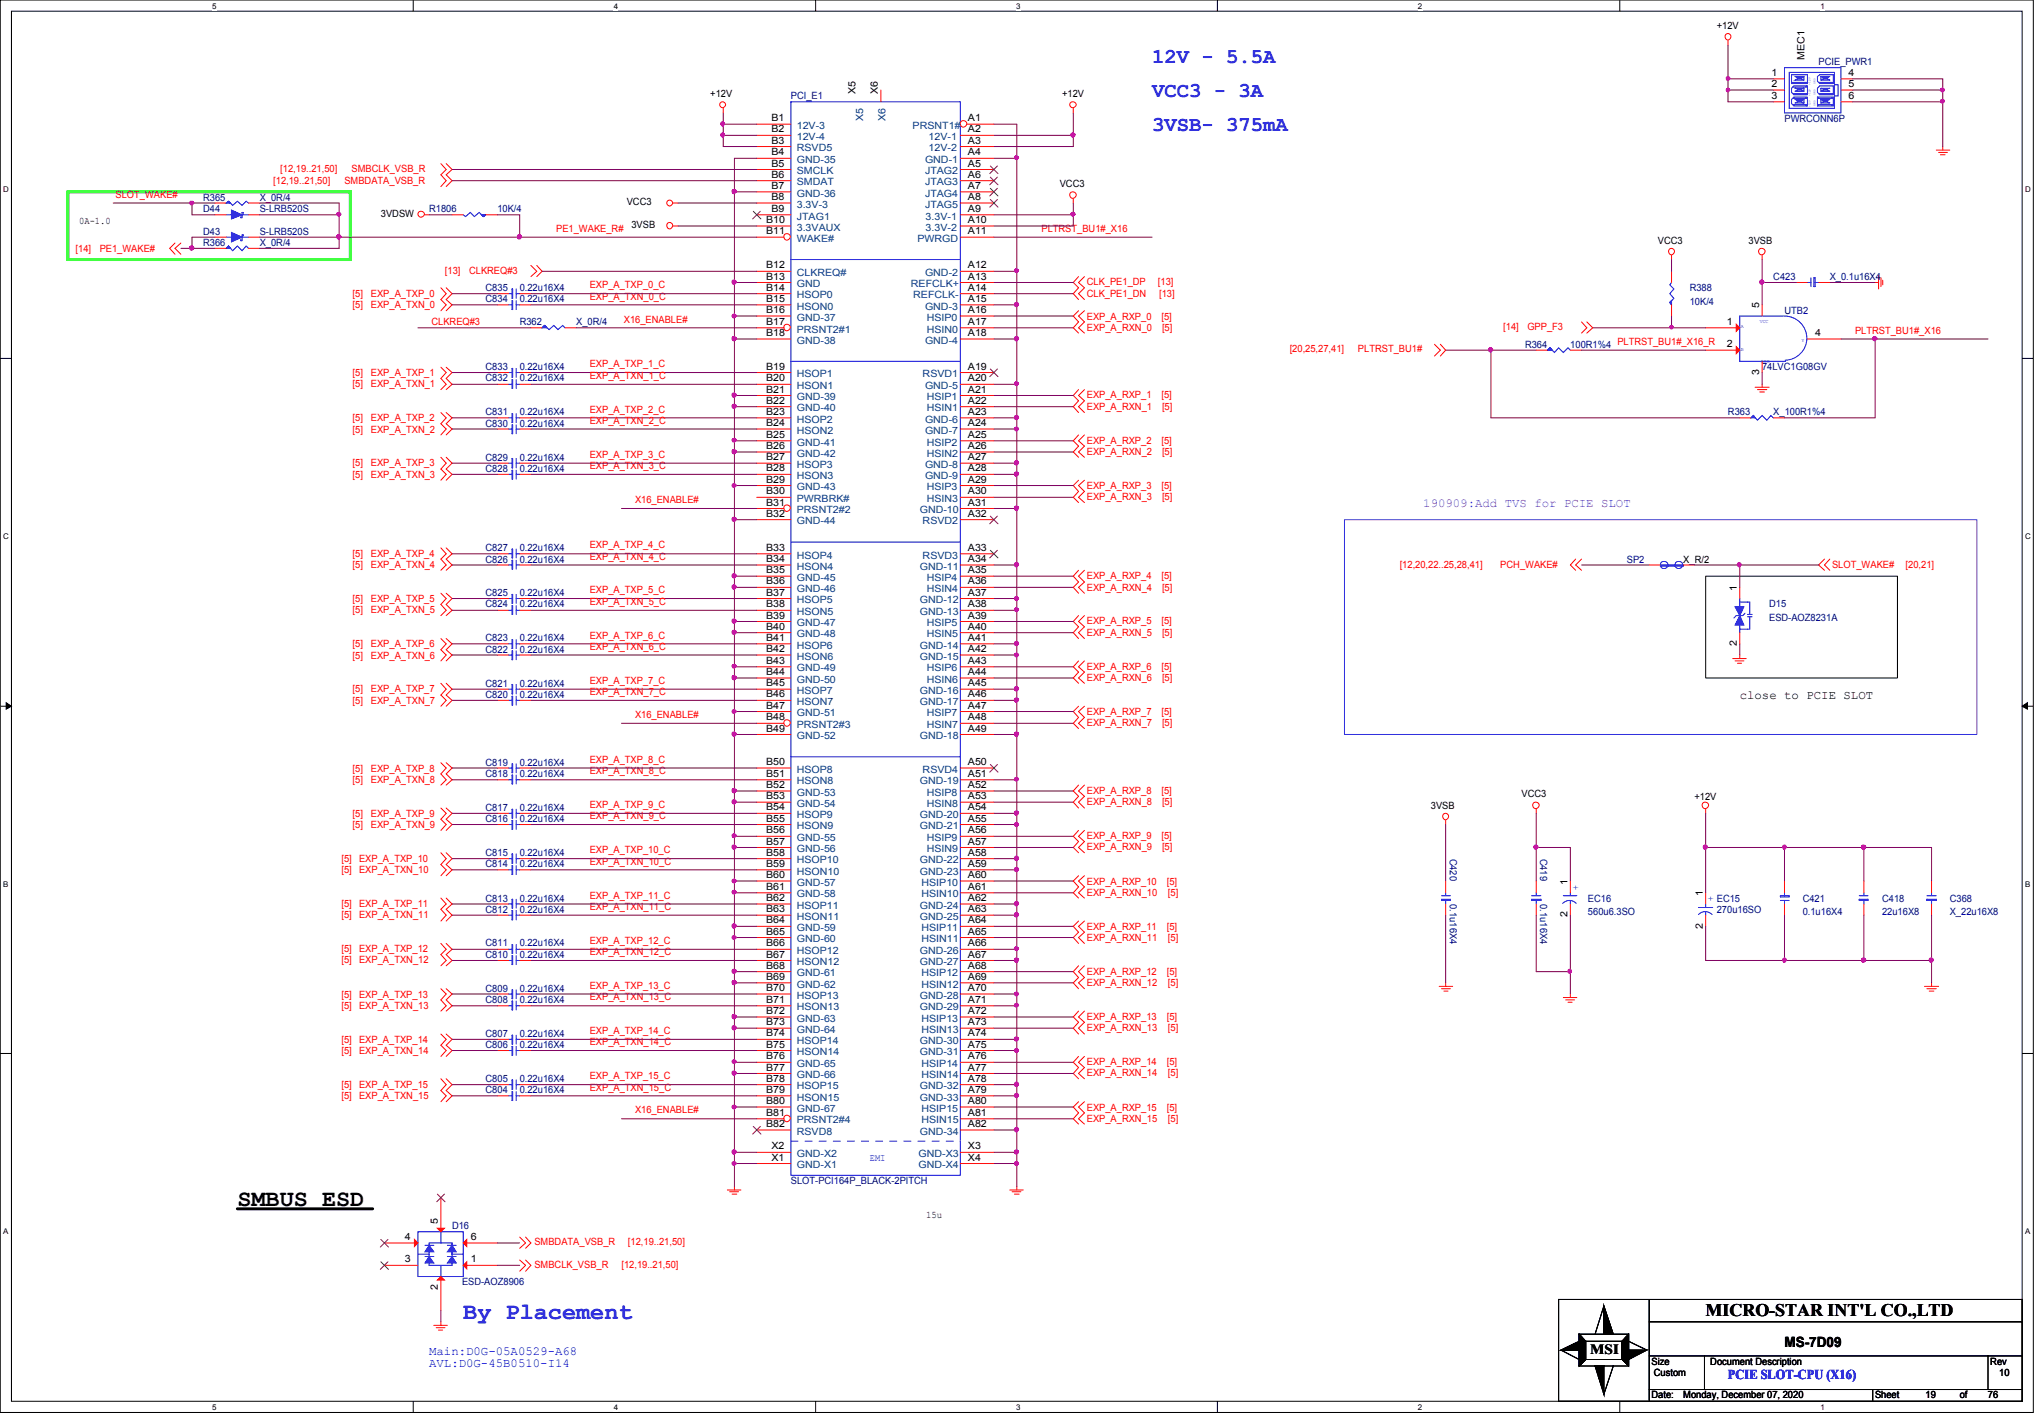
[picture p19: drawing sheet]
<svg xmlns="http://www.w3.org/2000/svg" width="294mm" height="204mm" viewBox="0 0 294 204" stroke-linecap="round" stroke-linejoin="round" font-family="sans-serif">
<defs><g id="words">
<text font-size="3.4" x="34.2" y="173.6">SMBUS ESD</text>
<text font-size="3.4" fill="#00f" x="66.7" y="189.8">By Placement</text>
<g font-size="3" fill="#00f">
<text x="165.8" y="9.1">12V - 5.5A</text>
<text x="165.8" y="13.9">VCC3 - 3A</text>
<text x="165.8" y="18.8">3VSB- 375mA</text>
</g>
<text font-size="2.5" x="245.5" y="189.3">MICRO-STAR INT'L CO.,LTD</text>
<g font-size="2">
<text x="228.9" y="194.7">MSI</text>
<text x="256.8" y="193.7">MS-7D09</text>
</g>
<text font-size="1.9" fill="#00f" x="248.7" y="198.4">PCIE SLOT-CPU (X16)</text>
<text font-size="1.8" fill="#8000ff" x="204.8" y="73">190909:Add TVS for PCIE SLOT</text>
<text font-size="1.8" x="250.4" y="100.6">close to PCIE SLOT</text>
<g font-size="1.8" fill="#00f">
<text x="61.8" y="194.9">Main:D0G-05A0529-A68</text>
<text x="61.8" y="196.7">AVL:D0G-45B0510-I14</text>
</g>
<g font-size="1.4">
<text x="247.1" y="4.1">+12V</text>
<text x="255" y="10.9">1</text>
<text x="259.7" y="8.6" transform="rotate(-90 259.7 8.6)">MEC1</text>
<text x="266.1" y="10.9">4</text>
<text x="102.2" y="14">+12V</text>
<text x="111" y="17.4">B1</text>
<text x="123.1" y="13.5" transform="rotate(-90 123.1 13.5)">X5</text>
<text x="126.4" y="13.5" transform="rotate(-90 126.4 13.5)">X6</text>
<text x="139.3" y="17.4">A1</text>
<text x="152.9" y="14">+12V</text>
<text x="255" y="12.5">2</text>
<text x="255" y="14.2">3</text>
<text x="266.1" y="12.5">5</text>
<text x="266.1" y="14.2">6</text>
<text x="111" y="19">B2</text>
<text x="111" y="20.7">B3</text>
<text x="111" y="22.4">B4</text>
<text x="111" y="24">B5</text>
<text x="139.3" y="19">A2</text>
<text x="139.3" y="20.7">A3</text>
<text x="139.3" y="22.4">A4</text>
<text x="139.3" y="24">A5</text>
<text x="90.2" y="29.5">VCC3</text>
<text x="111" y="25.6">B6</text>
<text x="111" y="27.2">B7</text>
<text x="111" y="28.8">B8</text>
<text x="139.3" y="25.6">A6</text>
<text x="139.3" y="27.2">A7</text>
<text x="139.3" y="28.8">A8</text>
<text x="152.5" y="26.9">VCC3</text>
<text x="11.4" y="32.2">0A-1.0</text>
<text x="54.8" y="31.2">3VDSW</text>
<text x="90.9" y="32.8">3VSB</text>
<text x="110.3" y="32.1">B10</text>
<text x="110.3" y="33.7">B11</text>
<text x="111" y="30.5">B9</text>
<text x="139.3" y="30.5">A9</text>
<text x="139.3" y="32.1">A10</text>
<text x="139.3" y="33.7">A11</text>
<text x="238.6" y="35.1">VCC3</text>
<text x="251.7" y="35.1">3VSB</text>
<text x="110.3" y="38.6">B12</text>
<text x="110.3" y="40.2">B13</text>
<text x="110.3" y="41.8">B14</text>
<text x="139.3" y="38.6">A12</text>
<text x="139.3" y="40.2">A13</text>
<text x="139.3" y="41.8">A14</text>
<text x="110.3" y="43.4">B15</text>
<text x="110.3" y="45">B16</text>
<text x="110.3" y="46.7">B17</text>
<text x="139.3" y="43.4">A15</text>
<text x="139.3" y="45">A16</text>
<text x="139.3" y="46.7">A17</text>
<text x="248.5" y="46.7">1</text>
<text x="253.2" y="44.4" transform="rotate(-90 253.2 44.4)">5</text>
<text x="110.3" y="48.3">B18</text>
<text x="110.3" y="53.2">B19</text>
<text x="139.3" y="48.3">A18</text>
<text x="139.3" y="53.2">A19</text>
<text x="248.5" y="50">2</text>
<text x="253.2" y="53.9" transform="rotate(-90 253.2 53.9)">3</text>
<text x="261.2" y="48.3">4</text>
<text x="110.3" y="54.9">B20</text>
<text x="110.3" y="56.5">B21</text>
<text x="110.3" y="58.1">B22</text>
<text x="110.3" y="59.7">B23</text>
<text x="139.3" y="54.9">A20</text>
<text x="139.3" y="56.5">A21</text>
<text x="139.3" y="58.1">A22</text>
<text x="139.3" y="59.7">A23</text>
<text x="110.3" y="61.3">B24</text>
<text x="110.3" y="63">B25</text>
<text x="110.3" y="64.6">B26</text>
<text x="139.3" y="61.3">A24</text>
<text x="139.3" y="63">A25</text>
<text x="139.3" y="64.6">A26</text>
<text x="110.3" y="66.2">B27</text>
<text x="110.3" y="67.8">B28</text>
<text x="110.3" y="69.4">B29</text>
<text x="110.3" y="71.1">B30</text>
<text x="139.3" y="66.2">A27</text>
<text x="139.3" y="67.8">A28</text>
<text x="139.3" y="69.4">A29</text>
<text x="139.3" y="71.1">A30</text>
<text x="110.3" y="72.7">B31</text>
<text x="110.3" y="74.3">B32</text>
<text x="139.3" y="72.7">A31</text>
<text x="139.3" y="74.3">A32</text>
<text x="110.3" y="79.2">B33</text>
<text x="110.3" y="80.9">B34</text>
<text x="110.3" y="82.5">B35</text>
<text x="139.3" y="79.2">A33</text>
<text x="139.3" y="80.9">A34</text>
<text x="139.3" y="82.5">A35</text>
<text x="242.3" y="80.9">X_R/2</text>
<text x="110.3" y="84.1">B36</text>
<text x="110.3" y="85.7">B37</text>
<text x="110.3" y="87.4">B38</text>
<text x="110.3" y="89">B39</text>
<text x="139.3" y="84.1">A36</text>
<text x="139.3" y="85.7">A37</text>
<text x="139.3" y="87.4">A38</text>
<text x="139.3" y="89">A39</text>
<text x="250" y="85" transform="rotate(-90 250 85)">1</text>
<text x="110.3" y="90.6">B40</text>
<text x="110.3" y="92.2">B41</text>
<text x="110.3" y="93.8">B42</text>
<text x="110.3" y="95.5">B43</text>
<text x="139.3" y="90.6">A40</text>
<text x="139.3" y="92.2">A41</text>
<text x="139.3" y="93.8">A42</text>
<text x="139.3" y="95.5">A43</text>
<text x="250" y="93" transform="rotate(-90 250 93)">2</text>
<text x="110.3" y="97.1">B44</text>
<text x="110.3" y="98.7">B45</text>
<text x="110.3" y="100.3">B46</text>
<text x="110.3" y="101.9">B47</text>
<text x="139.3" y="97.1">A44</text>
<text x="139.3" y="98.7">A45</text>
<text x="139.3" y="100.3">A46</text>
<text x="139.3" y="101.9">A47</text>
<text x="110.3" y="103.6">B48</text>
<text x="110.3" y="105.2">B49</text>
<text x="139.3" y="103.6">A48</text>
<text x="139.3" y="105.2">A49</text>
<text x="110.3" y="110.1">B50</text>
<text x="110.3" y="111.8">B51</text>
<text x="110.3" y="113.4">B52</text>
<text x="139.3" y="110.1">A50</text>
<text x="139.3" y="111.8">A51</text>
<text x="139.3" y="113.4">A52</text>
<text x="110.3" y="115">B53</text>
<text x="110.3" y="116.6">B54</text>
<text x="110.3" y="118.2">B55</text>
<text x="110.3" y="119.9">B56</text>
<text x="139.3" y="115">A53</text>
<text x="139.3" y="116.6">A54</text>
<text x="139.3" y="118.2">A55</text>
<text x="139.3" y="119.9">A56</text>
<text x="205.9" y="116.3">3VSB</text>
<text x="219" y="114.7">VCC3</text>
<text x="243.9" y="115.1">+12V</text>
<text x="110.3" y="121.5">B57</text>
<text x="110.3" y="123.1">B58</text>
<text x="110.3" y="124.7">B59</text>
<text x="139.3" y="121.5">A57</text>
<text x="139.3" y="123.1">A58</text>
<text x="139.3" y="124.7">A59</text>
<text x="110.3" y="126.3">B60</text>
<text x="110.3" y="128">B61</text>
<text x="110.3" y="129.6">B62</text>
<text x="110.3" y="131.2">B63</text>
<text x="139.3" y="126.3">A60</text>
<text x="139.3" y="128">A61</text>
<text x="139.3" y="129.6">A62</text>
<text x="139.3" y="131.2">A63</text>
<text x="225.6" y="132" transform="rotate(-90 225.6 132)">2</text>
<text x="225.6" y="127.3" transform="rotate(-90 225.6 127.3)">1</text>
<text x="245.1" y="128.9" transform="rotate(-90 245.1 128.9)">1</text>
<text x="110.3" y="132.8">B64</text>
<text x="110.3" y="134.5">B65</text>
<text x="110.3" y="136.1">B66</text>
<text x="110.3" y="137.8">B67</text>
<text x="139.3" y="132.8">A64</text>
<text x="139.3" y="134.5">A65</text>
<text x="139.3" y="136.1">A66</text>
<text x="139.3" y="137.8">A67</text>
<text x="245.1" y="133.6" transform="rotate(-90 245.1 133.6)">2</text>
<text x="110.3" y="139.4">B68</text>
<text x="110.3" y="141">B69</text>
<text x="110.3" y="142.6">B70</text>
<text x="139.3" y="139.4">A68</text>
<text x="139.3" y="141">A69</text>
<text x="139.3" y="142.6">A70</text>
<text x="110.3" y="144.3">B71</text>
<text x="110.3" y="145.9">B72</text>
<text x="110.3" y="147.5">B73</text>
<text x="110.3" y="149.1">B74</text>
<text x="139.3" y="144.3">A71</text>
<text x="139.3" y="145.9">A72</text>
<text x="139.3" y="147.5">A73</text>
<text x="139.3" y="149.1">A74</text>
<text x="110.3" y="150.7">B75</text>
<text x="110.3" y="152.4">B76</text>
<text x="110.3" y="154">B77</text>
<text x="110.3" y="155.6">B78</text>
<text x="139.3" y="150.7">A75</text>
<text x="139.3" y="152.4">A76</text>
<text x="139.3" y="154">A77</text>
<text x="139.3" y="155.6">A78</text>
<text x="110.3" y="157.2">B79</text>
<text x="110.3" y="158.8">B80</text>
<text x="110.3" y="160.5">B81</text>
<text x="139.3" y="157.2">A79</text>
<text x="139.3" y="158.8">A80</text>
<text x="139.3" y="160.5">A81</text>
<text x="110.3" y="162.1">B82</text>
<text x="111" y="167">X1</text>
<text x="111" y="165.4">X2</text>
<text x="139.3" y="162.1">A82</text>
<text x="139.3" y="167">X4</text>
<text x="139.3" y="165.4">X3</text>
<text x="58.3" y="178.4">4</text>
<text x="63" y="176.1" transform="rotate(-90 63 176.1)">5</text>
<text x="67.8" y="178.4">6</text>
<text x="133.3" y="175.2">15u</text>
<text x="58.3" y="181.6">3</text>
<text x="63" y="185.6" transform="rotate(-90 63 185.6)">2</text>
<text x="67.8" y="181.6">1</text>
<text x="237.7" y="196.3">Size</text>
<text x="238" y="198">Custom</text>
<text x="246.2" y="196.3">Document Description</text>
<text x="286.5" y="196.3">Rev</text>
<text x="287.7" y="198">10</text>
<text x="237.7" y="201.2">Date:</text>
<text x="242.3" y="201.2">Monday, December 07, 2020</text>
<text x="269.9" y="201.2">Sheet</text>
<text x="277.2" y="201.2">19</text>
<text x="282.1" y="201.2">of</text>
<text x="286.1" y="201.2">76</text>
</g>
<g font-size="1.4" fill="#000080">
<text x="261.7" y="9.4">PCIE_PWR1</text>
<text x="113.8" y="14.2">PCI_E1</text>
<text x="256.8" y="17.5">PWRCONN6P</text>
<text x="29.2" y="28.9">R365</text>
<text x="37.4" y="28.9">X_0R/4</text>
<text x="29.2" y="30.5">D44</text>
<text x="29.2" y="33.8">D43</text>
<text x="29.2" y="35.4">R366</text>
<text x="37.4" y="30.5">S-LRB520S</text>
<text x="37.4" y="33.8">S-LRB520S</text>
<text x="37.4" y="35.4">X_0R/4</text>
<text x="61.8" y="30.5">R1806</text>
<text x="71.6" y="30.5">10K/4</text>
<text x="69.9" y="41.9">C835</text>
<text x="74.8" y="41.9">0.22u16X4</text>
<text x="243.2" y="41.9">R388</text>
<text x="255.2" y="40.3">C423</text>
<text x="263.4" y="40.3">X_0.1u16X4</text>
<text x="69.9" y="43.5">C834</text>
<text x="74.8" y="43.5">0.22u16X4</text>
<text x="74.8" y="46.7">R362</text>
<text x="82.9" y="46.7">X_0R/4</text>
<text x="243.2" y="43.9">10K/4</text>
<text x="256.8" y="45.1">UTB2</text>
<text x="69.9" y="53.3">C833</text>
<text x="74.8" y="53.3">0.22u16X4</text>
<text x="219.5" y="50">R364</text>
<text x="226" y="50">100R1%4</text>
<text x="253.6" y="53.3">74LVC1G08GV</text>
<text x="69.9" y="54.9">C832</text>
<text x="69.9" y="59.8">C831</text>
<text x="74.8" y="54.9">0.22u16X4</text>
<text x="74.8" y="59.8">0.22u16X4</text>
<text x="248.7" y="59.8">R363</text>
<text x="255.2" y="59.8">X_100R1%4</text>
<text x="69.9" y="61.4">C830</text>
<text x="74.8" y="61.4">0.22u16X4</text>
<text x="69.9" y="66.3">C829</text>
<text x="69.9" y="67.9">C828</text>
<text x="74.8" y="66.3">0.22u16X4</text>
<text x="74.8" y="67.9">0.22u16X4</text>
<text x="69.9" y="79.2">C827</text>
<text x="69.9" y="80.9">C826</text>
<text x="74.8" y="79.2">0.22u16X4</text>
<text x="74.8" y="80.9">0.22u16X4</text>
<text x="234.1" y="80.9">SP2</text>
<text x="69.9" y="87.4">C824</text>
<text x="69.9" y="85.8">C825</text>
<text x="74.8" y="87.4">0.22u16X4</text>
<text x="74.8" y="85.8">0.22u16X4</text>
<text x="254.6" y="87.4">D15</text>
<text x="254.6" y="89.3">ESD-AOZ8231A</text>
<text x="69.9" y="93.9">C822</text>
<text x="69.9" y="92.3">C823</text>
<text x="74.8" y="93.9">0.22u16X4</text>
<text x="74.8" y="92.3">0.22u16X4</text>
<text x="69.9" y="98.8">C821</text>
<text x="69.9" y="100.4">C820</text>
<text x="74.8" y="98.8">0.22u16X4</text>
<text x="74.8" y="100.4">0.22u16X4</text>
<text x="69.9" y="111.8">C818</text>
<text x="69.9" y="110.2">C819</text>
<text x="74.8" y="111.8">0.22u16X4</text>
<text x="74.8" y="110.2">0.22u16X4</text>
<text x="69.9" y="118.3">C816</text>
<text x="69.9" y="116.7">C817</text>
<text x="74.8" y="118.3">0.22u16X4</text>
<text x="74.8" y="116.7">0.22u16X4</text>
<text x="69.9" y="123.2">C815</text>
<text x="69.9" y="124.8">C814</text>
<text x="74.8" y="123.2">0.22u16X4</text>
<text x="74.8" y="124.8">0.22u16X4</text>
<text x="208.7" y="123.5" transform="rotate(90 208.7 123.5)">C420</text>
<text x="221.7" y="123.5" transform="rotate(90 221.7 123.5)">C419</text>
<text x="69.9" y="129.7">C813</text>
<text x="69.9" y="131.3">C812</text>
<text x="74.8" y="129.7">0.22u16X4</text>
<text x="74.8" y="131.3">0.22u16X4</text>
<text x="208.7" y="130" transform="rotate(90 208.7 130)">0.1u16X4</text>
<text x="221.7" y="130" transform="rotate(90 221.7 130)">0.1u16X4</text>
<text x="228.6" y="129.7">EC16</text>
<text x="228.6" y="131.7">560u6.3SO</text>
<text x="247.1" y="129.7">EC15</text>
<text x="247.1" y="131.3">270u16SO</text>
<text x="259.5" y="129.7">C421</text>
<text x="259.5" y="131.7">0.1u16X4</text>
<text x="270.9" y="129.7">C418</text>
<text x="270.9" y="131.7">22u16X8</text>
<text x="280.6" y="129.7">C368</text>
<text x="280.6" y="131.7">X_22u16X8</text>
<text x="69.9" y="136.1">C811</text>
<text x="69.9" y="137.8">C810</text>
<text x="74.8" y="136.1">0.22u16X4</text>
<text x="74.8" y="137.8">0.22u16X4</text>
<text x="69.9" y="142.7">C809</text>
<text x="74.8" y="142.7">0.22u16X4</text>
<text x="69.9" y="144.3">C808</text>
<text x="69.9" y="149.2">C807</text>
<text x="74.8" y="144.3">0.22u16X4</text>
<text x="74.8" y="149.2">0.22u16X4</text>
<text x="69.9" y="155.7">C805</text>
<text x="69.9" y="150.8">C806</text>
<text x="74.8" y="155.7">0.22u16X4</text>
<text x="74.8" y="150.8">0.22u16X4</text>
<text x="69.9" y="157.3">C804</text>
<text x="74.8" y="157.3">0.22u16X4</text>
<text x="113.8" y="170.3">SLOT-PCI164P_BLACK-2PITCH</text>
<text x="65.1" y="176.8">D16</text>
<text x="66.5" y="184.9">ESD-AOZ8906</text>
</g>
<g font-size="1.4" fill="#004080">
<text x="124.2" y="17.4" transform="rotate(-90 124.2 17.4)">X5</text>
<text x="127.5" y="17.4" transform="rotate(-90 127.5 17.4)">X6</text>
<text x="114.7" y="18.5">12V-3</text>
<text x="114.7" y="20.2">12V-4</text>
<text x="114.7" y="21.8">RSVD5</text>
<text x="114.7" y="23.5">GND-35</text>
<text x="131.4" y="18.5">PRSNT1#</text>
<text x="133.1" y="23.5">GND-1</text>
<text x="133.6" y="20.2">12V-1</text>
<text x="133.6" y="21.8">12V-2</text>
<text x="114.7" y="25.1">SMCLK</text>
<text x="114.7" y="26.7">SMDAT</text>
<text x="114.7" y="28.3">GND-36</text>
<text x="114.7" y="29.9">3.3V-3</text>
<text x="133.1" y="25.1">JTAG2</text>
<text x="133.1" y="26.7">JTAG3</text>
<text x="133.1" y="28.3">JTAG4</text>
<text x="133.1" y="29.9">JTAG5</text>
<text x="114.7" y="31.6">JTAG1</text>
<text x="114.7" y="33.2">3.3VAUX</text>
<text x="114.7" y="34.8">WAKE#</text>
<text x="132" y="34.8">PWRGD</text>
<text x="133.2" y="31.6">3.3V-1</text>
<text x="133.2" y="33.2">3.3V-2</text>
<text x="114.7" y="39.7">CLKREQ#</text>
<text x="114.7" y="41.3">GND</text>
<text x="131.1" y="41.3">REFCLK+</text>
<text x="133.1" y="39.7">GND-2</text>
<text x="114.7" y="42.9">HSOP0</text>
<text x="114.7" y="44.5">HSON0</text>
<text x="114.7" y="46.1">GND-37</text>
<text x="114.7" y="47.8">PRSNT2#1</text>
<text x="131.4" y="42.9">REFCLK-</text>
<text x="133.1" y="44.5">GND-3</text>
<text x="133.4" y="46.1">HSIP0</text>
<text x="133.4" y="47.8">HSIN0</text>
<text x="114.7" y="49.4">GND-38</text>
<text x="133.1" y="49.4">GND-4</text>
<text x="114.7" y="54.3">HSOP1</text>
<text x="114.7" y="56">HSON1</text>
<text x="114.7" y="57.6">GND-39</text>
<text x="114.7" y="59.2">GND-40</text>
<text x="132.8" y="54.3">RSVD1</text>
<text x="133.1" y="56">GND-5</text>
<text x="133.4" y="57.6">HSIP1</text>
<text x="133.4" y="59.2">HSIN1</text>
<text x="114.7" y="60.8">HSOP2</text>
<text x="114.7" y="62.4">HSON2</text>
<text x="114.7" y="64.1">GND-41</text>
<text x="114.7" y="65.7">GND-42</text>
<text x="133.1" y="60.8">GND-6</text>
<text x="133.1" y="62.4">GND-7</text>
<text x="133.4" y="64.1">HSIP2</text>
<text x="133.4" y="65.7">HSIN2</text>
<text x="114.7" y="67.3">HSOP3</text>
<text x="114.7" y="68.9">HSON3</text>
<text x="114.7" y="70.5">GND-43</text>
<text x="133.1" y="67.3">GND-8</text>
<text x="133.1" y="68.9">GND-9</text>
<text x="133.4" y="70.5">HSIP3</text>
<text x="114.7" y="72.2">PWRBRK#</text>
<text x="114.7" y="73.8">PRSNT2#2</text>
<text x="114.7" y="75.4">GND-44</text>
<text x="132.4" y="73.8">GND-10</text>
<text x="132.8" y="75.4">RSVD2</text>
<text x="133.4" y="72.2">HSIN3</text>
<text x="114.7" y="80.3">HSOP4</text>
<text x="114.7" y="82">HSON4</text>
<text x="114.7" y="83.6">GND-45</text>
<text x="132.4" y="82">GND-11</text>
<text x="132.8" y="80.3">RSVD3</text>
<text x="133.4" y="83.6">HSIP4</text>
<text x="114.7" y="85.2">GND-46</text>
<text x="114.7" y="86.8">HSOP5</text>
<text x="114.7" y="88.5">HSON5</text>
<text x="132.4" y="86.8">GND-12</text>
<text x="132.4" y="88.5">GND-13</text>
<text x="133.4" y="85.2">HSIN4</text>
<text x="114.7" y="90.1">GND-47</text>
<text x="114.7" y="91.7">GND-48</text>
<text x="114.7" y="93.3">HSOP6</text>
<text x="114.7" y="94.9">HSON6</text>
<text x="132.4" y="93.3">GND-14</text>
<text x="132.4" y="94.9">GND-15</text>
<text x="133.4" y="90.1">HSIP5</text>
<text x="133.4" y="91.7">HSIN5</text>
<text x="114.7" y="96.6">GND-49</text>
<text x="114.7" y="98.2">GND-50</text>
<text x="114.7" y="99.8">HSOP7</text>
<text x="114.7" y="101.4">HSON7</text>
<text x="132.4" y="99.8">GND-16</text>
<text x="132.4" y="101.4">GND-17</text>
<text x="133.4" y="96.6">HSIP6</text>
<text x="133.4" y="98.2">HSIN6</text>
<text x="114.7" y="103">GND-51</text>
<text x="114.7" y="104.7">PRSNT2#3</text>
<text x="114.7" y="106.3">GND-52</text>
<text x="132.4" y="106.3">GND-18</text>
<text x="133.4" y="103">HSIP7</text>
<text x="133.4" y="104.7">HSIN7</text>
<text x="114.7" y="111.2">HSOP8</text>
<text x="114.7" y="112.9">HSON8</text>
<text x="132.4" y="112.9">GND-19</text>
<text x="132.8" y="111.2">RSVD4</text>
<text x="114.7" y="114.5">GND-53</text>
<text x="114.7" y="116.1">GND-54</text>
<text x="114.7" y="117.7">HSOP9</text>
<text x="114.7" y="119.3">HSON9</text>
<text x="132.4" y="117.7">GND-20</text>
<text x="132.4" y="119.3">GND-21</text>
<text x="133.4" y="114.5">HSIP8</text>
<text x="133.4" y="116.1">HSIN8</text>
<text x="114.7" y="121">GND-55</text>
<text x="114.7" y="122.6">GND-56</text>
<text x="114.7" y="124.2">HSOP10</text>
<text x="114.7" y="125.8">HSON10</text>
<text x="132.4" y="124.2">GND-22</text>
<text x="132.4" y="125.8">GND-23</text>
<text x="133.4" y="121">HSIP9</text>
<text x="133.4" y="122.6">HSIN9</text>
<text x="114.7" y="127.4">GND-57</text>
<text x="114.7" y="129.1">GND-58</text>
<text x="114.7" y="130.7">HSOP11</text>
<text x="132.4" y="130.7">GND-24</text>
<text x="132.6" y="127.4">HSIP10</text>
<text x="132.6" y="129.1">HSIN10</text>
<text x="114.7" y="132.3">HSON11</text>
<text x="114.7" y="133.9">GND-59</text>
<text x="114.7" y="135.6">GND-60</text>
<text x="114.7" y="137.2">HSOP12</text>
<text x="132.4" y="132.3">GND-25</text>
<text x="132.4" y="137.2">GND-26</text>
<text x="132.6" y="133.9">HSIP11</text>
<text x="132.6" y="135.6">HSIN11</text>
<text x="114.7" y="138.9">HSON12</text>
<text x="114.7" y="140.5">GND-61</text>
<text x="114.7" y="142.1">GND-62</text>
<text x="114.7" y="143.7">HSOP13</text>
<text x="132.4" y="138.9">GND-27</text>
<text x="132.4" y="143.7">GND-28</text>
<text x="132.6" y="140.5">HSIP12</text>
<text x="132.6" y="142.1">HSIN12</text>
<text x="114.7" y="145.4">HSON13</text>
<text x="114.7" y="147">GND-63</text>
<text x="114.7" y="148.6">GND-64</text>
<text x="132.4" y="145.4">GND-29</text>
<text x="132.6" y="147">HSIP13</text>
<text x="132.6" y="148.6">HSIN13</text>
<text x="114.7" y="150.2">HSOP14</text>
<text x="114.7" y="151.8">HSON14</text>
<text x="114.7" y="153.5">GND-65</text>
<text x="114.7" y="155.1">GND-66</text>
<text x="132.4" y="150.2">GND-30</text>
<text x="132.4" y="151.8">GND-31</text>
<text x="132.6" y="153.5">HSIP14</text>
<text x="132.6" y="155.1">HSIN14</text>
<text x="114.7" y="156.7">HSOP15</text>
<text x="114.7" y="158.3">HSON15</text>
<text x="114.7" y="159.9">GND-67</text>
<text x="114.7" y="161.6">PRSNT2#4</text>
<text x="132.4" y="156.7">GND-32</text>
<text x="132.4" y="158.3">GND-33</text>
<text x="132.6" y="159.9">HSIP15</text>
<text x="132.6" y="161.6">HSIN15</text>
<text x="114.7" y="163.2">RSVD8</text>
<text x="114.7" y="166.5">GND-X2</text>
<text x="132.2" y="166.5">GND-X3</text>
<text x="132.4" y="163.2">GND-34</text>
<text x="114.7" y="168.1">GND-X1</text>
<text x="132.2" y="168.1">GND-X4</text>
</g>
<g font-size="1.4" fill="#f00">
<text x="16.6" y="28.4">SLOT_WAKE#</text>
<text x="39.3" y="26.4">[12,19..21,50]</text>
<text x="40.3" y="24.8">[12,19..21,50]</text>
<text x="49.6" y="26.4">SMBDATA_VSB_R</text>
<text x="50.6" y="24.8">SMBCLK_VSB_R</text>
<text x="80" y="33.4">PE1_WAKE_R#</text>
<text x="149.9" y="33.4">PLTRST_BU1#_X16</text>
<text x="10.9" y="36.2">[14]</text>
<text x="14.3" y="36.2">PE1_WAKE#</text>
<text x="64" y="39.5">[13]</text>
<text x="67.5" y="39.5">CLKREQ#3</text>
<text x="84.9" y="41.5">EXP_A_TXP_0_C</text>
<text x="156.4" y="41.1">CLK_PE1_DP</text>
<text x="166.7" y="41.1">[13]</text>
<text x="50.8" y="44.4">[5]</text>
<text x="50.8" y="42.7">[5]</text>
<text x="53.4" y="44.4">EXP_A_TXN_0</text>
<text x="53.4" y="42.7">EXP_A_TXP_0</text>
<text x="62.1" y="46.8">CLKREQ#3</text>
<text x="84.9" y="43.1">EXP_A_TXN_0_C</text>
<text x="89.8" y="46.4">X16_ENABLE#</text>
<text x="156.4" y="42.7">CLK_PE1_DN</text>
<text x="156.4" y="46">EXP_A_RXP_0</text>
<text x="156.4" y="47.6">EXP_A_RXN_0</text>
<text x="166.8" y="42.7">[13]</text>
<text x="167.2" y="46">[5]</text>
<text x="167.3" y="47.6">[5]</text>
<text x="216.4" y="47.4">[14]</text>
<text x="219.8" y="47.4">GPP_F3</text>
<text x="84.9" y="52.8">EXP_A_TXP_1_C</text>
<text x="185.6" y="50.6">[20,25,27,41]</text>
<text x="195.5" y="50.6">PLTRST_BU1#</text>
<text x="232.8" y="49.6">PLTRST_BU1#_X16_R</text>
<text x="267" y="48">PLTRST_BU1#_X16</text>
<text x="50.8" y="54.1">[5]</text>
<text x="50.8" y="55.7">[5]</text>
<text x="53.4" y="54.1">EXP_A_TXP_1</text>
<text x="53.4" y="55.7">EXP_A_TXN_1</text>
<text x="84.9" y="59.4">EXP_A_TXP_2_C</text>
<text x="84.9" y="54.5">EXP_A_TXN_1_C</text>
<text x="156.4" y="57.3">EXP_A_RXP_1</text>
<text x="156.4" y="58.9">EXP_A_RXN_1</text>
<text x="167.2" y="57.3">[5]</text>
<text x="167.3" y="58.9">[5]</text>
<text x="50.8" y="62.2">[5]</text>
<text x="50.8" y="60.6">[5]</text>
<text x="53.4" y="62.2">EXP_A_TXN_2</text>
<text x="53.4" y="60.6">EXP_A_TXP_2</text>
<text x="84.9" y="61">EXP_A_TXN_2_C</text>
<text x="84.9" y="65.9">EXP_A_TXP_3_C</text>
<text x="156.4" y="63.8">EXP_A_RXP_2</text>
<text x="156.4" y="65.4">EXP_A_RXN_2</text>
<text x="167.2" y="63.8">[5]</text>
<text x="167.3" y="65.4">[5]</text>
<text x="50.8" y="67.1">[5]</text>
<text x="50.8" y="68.7">[5]</text>
<text x="53.4" y="67.1">EXP_A_TXP_3</text>
<text x="53.4" y="68.7">EXP_A_TXN_3</text>
<text x="84.9" y="67.5">EXP_A_TXN_3_C</text>
<text x="156.4" y="72">EXP_A_RXN_3</text>
<text x="156.4" y="70.4">EXP_A_RXP_3</text>
<text x="167.2" y="70.4">[5]</text>
<text x="167.3" y="72">[5]</text>
<text x="91.4" y="72.4">X16_ENABLE#</text>
<text x="50.8" y="80.1">[5]</text>
<text x="50.8" y="81.7">[5]</text>
<text x="53.4" y="80.1">EXP_A_TXP_4</text>
<text x="53.4" y="81.7">EXP_A_TXN_4</text>
<text x="84.9" y="80.5">EXP_A_TXN_4_C</text>
<text x="84.9" y="78.9">EXP_A_TXP_4_C</text>
<text x="156.4" y="83.3">EXP_A_RXP_4</text>
<text x="167.2" y="83.3">[5]</text>
<text x="201.5" y="81.7">[12,20,22..25,28,41]</text>
<text x="215.9" y="81.7">PCH_WAKE#</text>
<text x="263.7" y="81.7">SLOT_WAKE#</text>
<text x="274.3" y="81.7">[20,21]</text>
<text x="50.8" y="88.2">[5]</text>
<text x="50.8" y="86.6">[5]</text>
<text x="53.4" y="88.2">EXP_A_TXN_5</text>
<text x="53.4" y="86.6">EXP_A_TXP_5</text>
<text x="84.9" y="85.3">EXP_A_TXP_5_C</text>
<text x="84.9" y="87">EXP_A_TXN_5_C</text>
<text x="156.4" y="89.8">EXP_A_RXP_5</text>
<text x="156.4" y="85">EXP_A_RXN_4</text>
<text x="167.2" y="89.8">[5]</text>
<text x="167.3" y="85">[5]</text>
<text x="50.8" y="94.7">[5]</text>
<text x="50.8" y="93.1">[5]</text>
<text x="53.4" y="94.7">EXP_A_TXN_6</text>
<text x="53.4" y="93.1">EXP_A_TXP_6</text>
<text x="84.9" y="91.9">EXP_A_TXP_6_C</text>
<text x="84.9" y="93.5">EXP_A_TXN_6_C</text>
<text x="156.4" y="91.4">EXP_A_RXN_5</text>
<text x="167.3" y="91.4">[5]</text>
<text x="50.8" y="99.6">[5]</text>
<text x="50.8" y="101.3">[5]</text>
<text x="53.4" y="99.6">EXP_A_TXP_7</text>
<text x="53.4" y="101.3">EXP_A_TXN_7</text>
<text x="84.9" y="98.4">EXP_A_TXP_7_C</text>
<text x="84.9" y="100">EXP_A_TXN_7_C</text>
<text x="156.4" y="96.4">EXP_A_RXP_6</text>
<text x="156.4" y="98">EXP_A_RXN_6</text>
<text x="167.2" y="96.4">[5]</text>
<text x="167.3" y="98">[5]</text>
<text x="91.4" y="103.3">X16_ENABLE#</text>
<text x="156.4" y="104.5">EXP_A_RXN_7</text>
<text x="156.4" y="102.9">EXP_A_RXP_7</text>
<text x="167.2" y="102.9">[5]</text>
<text x="167.3" y="104.5">[5]</text>
<text x="50.8" y="111">[5]</text>
<text x="50.8" y="112.6">[5]</text>
<text x="53.4" y="111">EXP_A_TXP_8</text>
<text x="53.4" y="112.6">EXP_A_TXN_8</text>
<text x="84.9" y="111.4">EXP_A_TXN_8_C</text>
<text x="84.9" y="109.7">EXP_A_TXP_8_C</text>
<text x="50.8" y="117.5">[5]</text>
<text x="50.8" y="119.1">[5]</text>
<text x="53.4" y="117.5">EXP_A_TXP_9</text>
<text x="53.4" y="119.1">EXP_A_TXN_9</text>
<text x="84.9" y="117.9">EXP_A_TXN_9_C</text>
<text x="84.9" y="116.2">EXP_A_TXP_9_C</text>
<text x="156.4" y="115.8">EXP_A_RXN_8</text>
<text x="156.4" y="114.2">EXP_A_RXP_8</text>
<text x="167.2" y="114.2">[5]</text>
<text x="167.3" y="115.8">[5]</text>
<text x="49.1" y="124">[5]</text>
<text x="49.1" y="125.6">[5]</text>
<text x="51.7" y="124">EXP_A_TXP_10</text>
<text x="51.7" y="125.6">EXP_A_TXN_10</text>
<text x="84.9" y="124.4">EXP_A_TXN_10_C</text>
<text x="84.9" y="122.8">EXP_A_TXP_10_C</text>
<text x="156.4" y="120.7">EXP_A_RXP_9</text>
<text x="156.4" y="122.3">EXP_A_RXN_9</text>
<text x="167.2" y="120.7">[5]</text>
<text x="167.3" y="122.3">[5]</text>
<text x="49.1" y="130.5">[5]</text>
<text x="51.7" y="130.5">EXP_A_TXP_11</text>
<text x="84.9" y="130.9">EXP_A_TXN_11_C</text>
<text x="84.9" y="129.3">EXP_A_TXP_11_C</text>
<text x="156.4" y="127.3">EXP_A_RXP_10</text>
<text x="156.4" y="128.9">EXP_A_RXN_10</text>
<text x="167.9" y="127.3">[5]</text>
<text x="168.1" y="128.9">[5]</text>
<text x="49.1" y="132.1">[5]</text>
<text x="49.1" y="137">[5]</text>
<text x="51.7" y="132.1">EXP_A_TXN_11</text>
<text x="51.7" y="137">EXP_A_TXP_12</text>
<text x="84.9" y="137.4">EXP_A_TXN_12_C</text>
<text x="84.9" y="135.8">EXP_A_TXP_12_C</text>
<text x="156.4" y="135.4">EXP_A_RXN_11</text>
<text x="156.4" y="133.8">EXP_A_RXP_11</text>
<text x="167.9" y="133.8">[5]</text>
<text x="168.1" y="135.4">[5]</text>
<text x="49.1" y="143.5">[5]</text>
<text x="49.1" y="138.6">[5]</text>
<text x="51.7" y="143.5">EXP_A_TXP_13</text>
<text x="51.7" y="138.6">EXP_A_TXN_12</text>
<text x="84.9" y="143.9">EXP_A_TXN_13_C</text>
<text x="84.9" y="142.2">EXP_A_TXP_13_C</text>
<text x="156.4" y="141.9">EXP_A_RXN_12</text>
<text x="156.4" y="140.2">EXP_A_RXP_12</text>
<text x="167.9" y="140.2">[5]</text>
<text x="168.1" y="141.9">[5]</text>
<text x="49.1" y="145.1">[5]</text>
<text x="51.7" y="145.1">EXP_A_TXN_13</text>
<text x="84.9" y="148.8">EXP_A_TXP_14_C</text>
<text x="156.4" y="146.7">EXP_A_RXP_13</text>
<text x="156.4" y="148.3">EXP_A_RXN_13</text>
<text x="167.9" y="146.7">[5]</text>
<text x="168.1" y="148.3">[5]</text>
<text x="49.1" y="150">[5]</text>
<text x="49.1" y="151.6">[5]</text>
<text x="51.7" y="150">EXP_A_TXP_14</text>
<text x="51.7" y="151.6">EXP_A_TXN_14</text>
<text x="84.9" y="150.4">EXP_A_TXN_14_C</text>
<text x="84.9" y="155.3">EXP_A_TXP_15_C</text>
<text x="156.4" y="153.2">EXP_A_RXP_14</text>
<text x="156.4" y="154.9">EXP_A_RXN_14</text>
<text x="167.9" y="153.2">[5]</text>
<text x="168.1" y="154.9">[5]</text>
<text x="49.1" y="156.5">[5]</text>
<text x="49.1" y="158.2">[5]</text>
<text x="51.7" y="156.5">EXP_A_TXP_15</text>
<text x="51.7" y="158.2">EXP_A_TXN_15</text>
<text x="84.9" y="156.9">EXP_A_TXN_15_C</text>
<text x="91.4" y="160.2">X16_ENABLE#</text>
<text x="156.4" y="161.4">EXP_A_RXN_15</text>
<text x="156.4" y="159.8">EXP_A_RXP_15</text>
<text x="167.9" y="159.8">[5]</text>
<text x="168.1" y="161.4">[5]</text>
<text x="76.9" y="179.1">SMBDATA_VSB_R</text>
<text x="90.4" y="179.1">[12,19..21,50]</text>
<text x="76.9" y="182.4">SMBCLK_VSB_R</text>
<text x="89.4" y="182.4">[12,19..21,50]</text>
</g>
<g font-size="1.4" fill="#00f">
<text x="226.4" y="127.3" transform="rotate(90 226.4 127.3)">+</text>
<text x="245.8" y="128.9" transform="rotate(90 245.8 128.9)">+</text>
<text x="125.2" y="167">EMI</text>
</g>
<g font-size="1.1">
<text x="30.5" y="1.3">5</text>
<text x="88.3" y="1.3">4</text>
<text x="146.3" y="1.3">3</text>
<text x="204.1" y="1.3">2</text>
<text x="262" y="1.3">1</text>
<text x=".5" y="27.6">D</text>
<text x="291.5" y="27.6">D</text>
<text x=".5" y="77.6">C</text>
<text x="291.5" y="77.6">C</text>
<text x=".5" y="127.6">B</text>
<text x="291.5" y="127.6">B</text>
<text x=".5" y="177.5">A</text>
<text x="291.5" y="177.5">A</text>
<text x="30.5" y="202.9">5</text>
<text x="88.3" y="202.9">4</text>
<text x="146.3" y="202.9">3</text>
<text x="204.1" y="202.9">2</text>
<text x="262" y="202.9">1</text>
</g>
<g font-size=".8" fill="#00f">
<text x="250.6" y="47.2">A</text>
<text x="253.3" y="46.4">VCC</text>
<text x="250.6" y="50.5">B</text>
<text x="253.4" y="52.2">GND</text>
<text x="259.3" y="49.2">Y</text>
</g>
<g font-size=".4" fill="#00f">
<text x="260.6" y="15.4" transform="rotate(-90 260.6 15.4)">+12V</text>
<text x="260.6" y="13.8" transform="rotate(-90 260.6 13.8)">+12V</text>
<text x="260.6" y="12.2" transform="rotate(-90 260.6 12.2)">+12V</text>
<text x="261.3" y="15.2" transform="rotate(-90 261.3 15.2)">GND</text>
<text x="261.3" y="13.6" transform="rotate(-90 261.3 13.6)">GND</text>
<text x="261.3" y="12" transform="rotate(-90 261.3 12)">GND</text>
</g>
</g></defs>
<path d="M0 0h292.7v203.2h-292.7zM1.6 1.6h289.4v200h-289.4z" fill="none" stroke="#000" stroke-width=".14"/>
<g fill="#fff">
<path d="M30.5 .3h.6v1.2h-.6z"/>
<path d="M30.5 201.9h.6v1.2h-.6z"/>
</g>
<path d="M59.5 0v1.6M59.5 201.6v1.6" fill="none" stroke="#000" stroke-width=".14"/>
<g fill="#fff">
<path d="M88.3 .3h.6v1.2h-.6z"/>
<path d="M88.3 201.9h.6v1.2h-.6z"/>
</g>
<path d="M117.4 0v1.6M117.4 201.6v1.6" fill="none" stroke="#000" stroke-width=".14"/>
<g fill="#fff">
<path d="M146.3 .3h.6v1.2h-.6z"/>
<path d="M146.3 201.9h.6v1.2h-.6z"/>
</g>
<path d="M175.2 0v1.6M175.2 201.6v1.6" fill="none" stroke="#000" stroke-width=".14"/>
<g fill="#fff">
<path d="M204.1 .3h.6v1.2h-.6z"/>
<path d="M204.1 201.9h.6v1.2h-.6z"/>
</g>
<path d="M233.1 0v1.6M233.1 201.6v1.6" fill="none" stroke="#000" stroke-width=".14"/>
<g fill="#fff">
<path d="M262 .3h.6v1.2h-.6z"/>
<path d="M262 201.9h.6v1.2h-.6z"/>
<path d="M.5 26.6h.7v1.3h-.7z"/>
<path d="M291.5 26.6h.7v1.3h-.7z"/>
<path d="M.5 76.5h.7v1.3h-.7z"/>
<path d="M291.5 76.5h.7v1.3h-.7z"/>
</g>
<path d="M0 51.6h1.6M291 51.6h1.7" fill="none" stroke="#000" stroke-width=".14"/>
<g fill="#fff">
<path d="M.5 126.6h.6v1.2h-.6z"/>
<path d="M291.5 126.6h.6v1.2h-.6z"/>
</g>
<path d="M0 101.6h1.6M.9 101.1l.7 .5-.7 .4zM291 101.6h1.7M291 101.6l.8-.5v.9z" fill="none" stroke="#000" stroke-width=".14"/>
<path d="M.9 101.1l.7 .5-.7 .4zM291 101.6l.8-.5v.9z" fill="#000"/>
<g fill="#fff">
<path d="M.5 176.5h.6v1.3h-.6z"/>
<path d="M291.5 176.5h.6v1.3h-.6z"/>
</g>
<g fill="none" stroke="#000" stroke-width=".14">
<path d="M245.5 82.9h27.6v14.6h-27.6zM0 151.6h1.6M291 151.6h1.7M224.3 186.9h66.7v14.7h-66.7zM224.7 194.2l2.6-1.2v1.2zM224.7 194.2l2.6 1.4M227.3 191.9l.9 1.1v2.6l-.9 .9zM227.3 191.9l.9 1.1M227.3 191.9h7.1v4.6h-7.1zM228.2 195.6l-.9 .9M228.2 193h5.3v2.6h-5.3zM229.6 196.5h1.2v4.1z"/>
<path d="M230.8 187.9l1.4 4h-1.4zM230.8 187.9l-1.2 4M232.2 196.5l-1.4 4.1M233.5 195.6l.9 .9M234.4 193l2.6 1.2M234.4 194.2h2.6l-2.6 1.4zM234.4 191.9v4.6l-.9-.9v-2.6zM234.4 191.9l-.9 1.1M237.4 199.9h53.6M237.4 195.1h53.6M237.4 190.2h53.6M237.4 186.9v14.7"/>
<path d="M245.3 195.1v4.8M269.5 199.9v1.7M286.1 195.1v4.8"/>
</g>
<path d="M34.2 173.9h19.4" fill="none" stroke="#000" stroke-width=".42"/>
<path d="M193.5 74.8h91v30.9h-91z" fill="none" stroke="#8000ff" stroke-width=".14"/>
<path d="M9.8 27.6h40.6v9.7h-40.6z" fill="none" stroke="#0f0" stroke-width=".42"/>
<g fill="none" stroke="#f00" stroke-width=".14">
<path d="M104.1 15.6v.7M154.5 15.6v.7M248.7 5.8v.7M255.2 11.3h1.6M255.2 13h1.6M255.2 14.6h1.6M260.1 9.7h.1M265 11.3h1.7M265 13h1.7M265 14.6h1.7M25.2 35l-.8 .7 .8 .9M26 35l-.8 .7 .8 .9"/>
<path d="M61.2 30.9h.6M63.5 23.5l.7 .9-.7 .7 .7 .9-.7 .8M64.2 23.5l.9 .9-.9 .7 .9 .9-.9 .8M76.4 38.2l.9 .8-.9 .8M77.3 38.2l.7 .8-.7 .8M96.9 29.2h.7M96.9 32.5h.7M154.5 28.6v.6M155.2 39.8l-.7 .8 .7 .8-.7 .8 .7 .9M156.1 39.8l-.9 .8 .9 .8-.9 .8 .9 .9M240.6 36.7v.6M253.6 36.7v.6"/>
<path d="M270.4 39.6v2M270.7 40v1.2M278.7 21.6h1.9M279 21.9h1.3M279.3 22.3h.7M279.6 21.1v.5M63.5 41.4l.7 .8-.7 .9 .7 .8-.7 .8M63.5 52.8l.7 .8-.7 .8 .7 .9-.7 .8M63.5 59.4l.7 .7-.7 .9 .7 .7-.7 .9M64.2 41.4l.9 .8-.9 .9 .9 .8-.9 .8M64.2 52.8l.9 .8-.9 .8 .9 .9-.9 .8M64.2 59.4l.9 .7-.9 .9 .9 .7-.9 .9"/>
<path d="M155.2 44.7l-.7 .8 .7 .8-.7 .9 .7 .7M155.2 56.1l-.7 .8 .7 .8-.7 .8 .7 .9M156.1 44.7l-.9 .8 .9 .8-.9 .9 .9 .7M156.1 56.1l-.9 .8 .9 .8-.9 .8 .9 .9M206.5 49.5l.8 .9-.8 .8M207.3 49.5l.8 .9-.8 .8M227.6 46.3l.8 .9-.8 .7M228.4 46.3l.8 .9-.8 .7M252.6 55.7h2M252.9 56.1h1.4M253.3 56.4h.7M253.6 55.3v.4"/>
<path d="M269.9 40.6h.5M271 40.3v.7M63.5 65.8l.7 .8-.7 .9 .7 .7-.7 .9M63.5 78.8l.7 .9-.7 .7 .7 .9-.7 .7M64.2 65.8l.9 .8-.9 .9 .9 .7-.9 .9M64.2 78.8l.9 .9-.9 .7 .9 .9-.9 .7M155.2 69.1l-.7 .8 .7 .8-.7 .8 .7 .8M155.2 62.6l-.7 .8 .7 .8-.7 .8 .7 .8M156.1 69.1l-.9 .8 .9 .8-.9 .8 .9 .8M156.1 62.6l-.9 .8 .9 .8-.9 .8 .9 .8M63.5 91.9l.7 .7-.7 .9 .7 .7-.7 .9M63.5 98.3l.7 .8-.7 .9 .7 .8-.7 .8"/>
<path d="M63.5 85.3l.7 .8-.7 .9 .7 .8-.7 .8M64.2 91.9l.9 .7-.9 .9 .9 .7-.9 .9M64.2 98.3l.9 .8-.9 .9 .9 .8-.9 .8M64.2 85.3l.9 .8-.9 .9 .9 .8-.9 .8M155.2 88.6l-.7 .8 .7 .8-.7 .8 .7 .9M155.2 82l-.7 .9 .7 .8-.7 .8 .7 .8M155.2 95.1l-.7 .8 .7 .8-.7 .8 .7 .8M156.1 88.6l-.9 .8 .9 .8-.9 .8 .9 .9M156.1 82l-.9 .9 .9 .8-.9 .8 .9 .8M156.1 95.1l-.9 .8 .9 .8-.9 .8 .9 .8M226.8 80.4l-.8 .9 .8 .7M227.6 80.4l-.8 .9 .8 .7"/>
<path d="M249.4 94.7h1.9M249.7 95.1h1.3M250.1 95.4h.6M250.4 94.2v.5M262.6 80.4l-.9 .9 .9 .7M263.4 80.4l-.8 .9 .8 .7M63.5 109.7l.7 .8-.7 .8 .7 .9-.7 .7M63.5 116.3l.7 .7-.7 .9 .7 .7-.7 .9M64.2 109.7l.9 .8-.9 .8 .9 .9-.9 .7M64.2 116.3l.9 .7-.9 .9 .9 .7-.9 .9M155.2 101.6l-.7 .8 .7 .8-.7 .9 .7 .7M155.2 119.5l-.7 .8 .7 .8-.7 .8 .7 .8"/>
<path d="M155.2 112.9l-.7 .9 .7 .8-.7 .8 .7 .9M156.1 101.6l-.9 .8 .9 .8-.9 .9 .9 .7M156.1 119.5l-.9 .8 .9 .8-.9 .8 .9 .8M156.1 112.9l-.9 .9 .9 .8-.9 .8 .9 .9M208.1 118v.6M221.1 116.4v.6M245.5 116.4v.6M63.5 122.7l.7 .8-.7 .9 .7 .7-.7 .9M63.5 129.2l.7 .9-.7 .7 .7 .9-.7 .8M63.5 135.7l.7 .9-.7 .7 .7 .9-.7 .7M64.2 122.7l.9 .8-.9 .9 .9 .7-.9 .9M64.2 129.2l.9 .9-.9 .7 .9 .9-.9 .8"/>
<path d="M64.2 135.7l.9 .9-.9 .7 .9 .9-.9 .7M71.6 136.6h1.6M74.8 136.6h1.6M155.2 132.5l-.7 .8 .7 .8-.7 .8 .7 .8M155.2 126l-.7 .7 .7 .9-.7 .8 .7 .8M155.2 138.9l-.7 .9 .7 .8-.7 .8 .7 .8M156.1 132.5l-.9 .8 .9 .8-.9 .8 .9 .8M156.1 126l-.9 .7 .9 .9-.9 .8 .9 .8M156.1 138.9l-.9 .9 .9 .8-.9 .8 .9 .8M226 126.7v1.7M226 130.1v1.6M63.5 142.2l.7 .8-.7 .9 .7 .8-.7 .8"/>
<path d="M63.5 148.8l.7 .7-.7 .9 .7 .7-.7 .9M63.5 155.2l.7 .8-.7 .9 .7 .8-.7 .8M64.2 142.2l.9 .8-.9 .9 .9 .8-.9 .8M64.2 148.8l.9 .7-.9 .9 .9 .7-.9 .9M64.2 155.2l.9 .8-.9 .9 .9 .8-.9 .8M155.2 158.5l-.7 .8 .7 .8-.7 .9 .7 .7M155.2 145.5l-.7 .8 .7 .8-.7 .8 .7 .9M155.2 152l-.7 .8 .7 .8-.7 .8 .7 .8M156.1 158.5l-.9 .8 .9 .8-.9 .9 .9 .7M156.1 145.5l-.9 .8 .9 .8-.9 .8 .9 .9M156.1 152l-.9 .8 .9 .8-.9 .8 .9 .8M207.1 141.9h2"/>
<path d="M207.5 142.2h1.2M207.8 142.6h.6M208.1 141.4v.5M225 143.5h2M225.3 143.9h1.3M225.7 144.2h.6M226 143v.5M277 141.9h2M277.3 142.2h1.4M277.7 142.6h.6M278 141.4v.5M74.8 178l.8 .8-.8 .8"/>
<path d="M75.6 178l.8 .8-.8 .8M104.7 171.2h1.9M105 171.5h1.3M105.4 171.8h.6M105.7 170.7v.5M145.3 171.2h2M145.7 171.5h1.2M146 171.8h.7M146.3 170.7v.5M62.4 190.7h2M62.8 191h1.2M63.1 191.4h.6"/>
<path d="M63.5 190.2v.5M74.8 181.3l.8 .7-.8 .9M75.6 181.3l.8 .7-.8 .9"/>
<circle cx="104" cy="15.1" r=".42"/>
<circle cx="154.4" cy="15.1" r=".45"/>
<circle cx="248.7" cy="5.3" r=".45"/>
<circle cx="60.6" cy="30.8" r=".45"/>
<circle cx="96.4" cy="32.5" r=".45"/>
<circle cx="96.4" cy="29.2" r=".42"/>
<circle cx="154.4" cy="28.1" r=".48"/>
<circle cx="240.6" cy="36.2" r=".45"/>
<circle cx="253.6" cy="36.2" r=".48"/>
<circle cx="208" cy="117.5" r=".45"/>
<circle cx="221.1" cy="115.9" r=".48"/>
<circle cx="245.4" cy="115.9" r=".48"/>
</g>
<g fill="#000">
<path d="M224.7 194.2l2.6-1.2v1.2zM230.8 187.9l1.4 4h-1.4zM234.4 194.2h2.6l-2.6 1.4zM229.6 196.5h1.2v4.1z"/>
<path d="M227.3 191.9l.9 1.1v2.6l-.9 .9z" fill-rule="evenodd"/>
<path d="M227.3 191.9l.9 1.1v2.6l-.9 .9z" fill-rule="evenodd"/>
<path d="M227.3 191.9l.9 1.1v2.6l-.9 .9z" fill-rule="evenodd"/>
<path d="M234.4 191.9v4.6l-.9-.9v-2.6z" fill-rule="evenodd"/>
<path d="M234.4 191.9v4.6l-.9-.9v-2.6z" fill-rule="evenodd"/>
<path d="M234.4 191.9v4.6l-.9-.9v-2.6z" fill-rule="evenodd"/>
</g>
<g fill="none" stroke="#00f" stroke-width=".14">
<path d="M256.8 9.7h8.2v6.6h-8.2zM257.5 10.4h6.5v5.2h-6.5zM257.9 12.7l.3-.3h1.9v1.2h-1.9l-.3-.3zM257.9 12l.1-.1h2l.1 .1M257.9 14.3l.3-.3h1.9v1.2h-1.9l-.3-.3zM257.9 10.8h2.2v1.2h-2.2zM258 13.5h2v.1M258 15.1h2v.1M258.7 11.2l-.3-.2h1.2v.5h-1.2l.3-.2M258.7 13l-.3 .1h1.2M258.7 14.6l-.3 .2h1.2M258.7 11.2h.6v.1h-.6z"/>
<path d="M258.7 12.8h.6v.2h-.6zM258.7 14.5h.6v.1h-.6zM259.3 11.3l.3 .2M259.3 13l.3 .1M259.3 14.6l.3 .2M259.6 11l-.3 .2M259.6 12.7v.4M259.6 12.7l-.3 .1M259.6 14.3v.5M259.6 14.3l-.3 .2M259.6 12.7h-1.2l.3 .1M259.6 14.3h-1.2l.3 .2"/>
<path d="M260 12.4v.1h-2M260 14v.1h-2M261.6 14l.1 .1h2l.2-.1M261.6 11l.3-.2h2v1.2h-2l-.3-.3zM261.6 15.2l.1-.1h2l.2 .1M261.6 12.7l.3-.3h2v1.2h-2l-.3-.3zM261.6 14h2.3v1.2h-2.3zM261.7 11.9h2v.1M261.7 13.5h2v.1M262.1 14.3h1.3l-.4 .2M262.1 11h1.3l-.4 .2M262.1 12.7h1.3l-.4 .1"/>
<path d="M262.1 14.3v.5M262.1 11l.3 .2M262.1 14.3l.3 .2M262.1 11v.5M262.1 12.7l.3 .1M262.1 12.7v.4M262.4 11.3l-.3 .2M262.4 14.6l-.3 .2M262.4 13l-.3 .1M262.4 14.5h.6v.1h-.6zM262.4 11.2h.6v.1h-.6zM262.4 12.8h.6v.2h-.6z"/>
<path d="M263 14.6l.4 .2h-1.3M263 11.3l.4 .2h-1.3M263 13l.4 .1h-1.3M264 12.2h.5v1.6h-.5M240.6 40.6l-.3 .4 .6 .6-.6 .6 .6 .7-.6 .6 .3 .4M73.2 136.6h.5M73.7 135.9h.1v1.3h-.1zM74.3 135.9v1.3M74.3 136.6h.5M224.9 130a1.33 1.33 0 0 1 2 0M225 128.9h2M226 129.5v.6"/>
<path d="M226 128.4v.5"/>
</g>
<path d="M240.3 43.5l.3-.2v.6l-.3-.4 .3-.2z" fill-rule="evenodd" fill="#00f"/>
<path d="M240.3 43.5l.3-.2v.6l-.3-.4 .3-.2z" fill="none" stroke="#00f" stroke-width=".14"/>
<path d="M240.6 39v1.6M240.6 43.9v1.6" fill="none" stroke="#f00" stroke-width=".14"/>
<path d="M249.7 87.3h1.3l-.6 1.3z" fill="#00f"/>
<path d="M249.7 87.3h1.3l-.6 1.3zM251.2 88.2l-.4 .4h-.9l-.3 .3" fill="none" stroke="#00f" stroke-width=".14"/>
<path d="M250.4 88.6l.6 1.3h-1.3z" fill="#00f"/>
<g fill="none" stroke="#00f" stroke-width=".14">
<path d="M73.2 79.7h.5M73.7 79h.1v1.3h-.1zM74.3 79v1.3M74.3 79.7h.5M252 60.1l.4-.3 .5 .7 .7-.7 .7 .7 .6-.7 .3 .3M250.4 89.9v1.1M250.4 86.1v1.2M250.4 86.6h1.4v1.8M250.4 88.6l.6 1.3h-1.3zM251.5 88.4h.7M251.5 88.7h.7M251.8 88.7v1.8h-1.4"/>
<path d="M73.2 138.2h.5M73.7 137.5h.1v1.3h-.1zM74.3 137.5v1.3M74.3 138.2h.5"/>
</g>
<path d="M71.6 79.7h1.6M74.8 79.7h1.6M250.4 84.5v1.6M250.4 91v1.6M71.6 138.2h1.6M74.8 138.2h1.6" fill="none" stroke="#f00" stroke-width=".14"/>
<path d="M252.4 59.8l.2 .3h-.6l.4-.3 .2 .3z" fill-rule="evenodd" fill="#00f"/>
<g fill="none" stroke="#00f" stroke-width=".14">
<path d="M66.7 30.9l.3 .3 .7-.6 .6 .6 .7-.6 .6 .6 .3-.3M252.4 59.8l.2 .3h-.6l.4-.3 .2 .3zM73.2 61.7h.5M73.7 61.1h.1v1.3h-.1zM74.3 61.1v1.3M74.3 61.7h.5M73.2 99.1h.5M73.7 98.5h.1v1.3h-.1zM74.3 98.5v1.3M74.3 99.1h.5M73.2 118.6h.5M73.2 112.2h.5"/>
<path d="M73.7 118h.1v1.3h-.1zM73.7 111.5h.1v1.3h-.1zM74.3 118v1.3M74.3 118.6h.5M74.3 111.5v1.3M74.3 112.2h.5M73.2 130.1h.5M73.2 123.5h.5M73.7 129.4h.1v1.2h-.1zM73.7 122.9h.1v1.3h-.1zM74.3 129.4v1.2M74.3 130.1h.5"/>
<path d="M74.3 122.9v1.3M74.3 123.5h.5M73.2 143h.5M73.2 144.7h.5M73.7 142.4h.1v1.3h-.1zM73.7 144h.1v1.3h-.1zM74.3 142.4v1.3M74.3 143h.5M74.3 144v1.3M74.3 144.7h.5"/>
</g>
<g fill="none" stroke="#f00" stroke-width=".14">
<path d="M71.6 61.7h1.6M74.8 61.7h1.6M250.4 60.1h1.6M255.2 60.1h1.6M71.6 99.1h1.6M74.8 99.1h1.6M71.6 118.6h1.6M71.6 112.2h1.6M74.8 118.6h1.6M74.8 112.2h1.6M71.6 130.1h1.6M71.6 123.5h1.6"/>
<path d="M74.8 130.1h1.6M74.8 123.5h1.6M71.6 143h1.6M71.6 144.7h1.6M74.8 143h1.6M74.8 144.7h1.6"/>
</g>
<path d="M69.3 30.9h.6l-.3 .3z" fill-rule="evenodd" fill="#00f"/>
<g fill="none" stroke="#00f" stroke-width=".14">
<path d="M69.3 30.9h.6l-.3 .3zM73.2 55.3h.5M73.7 54.6h.1v1.3h-.1zM74.3 54.6v1.3M74.3 55.3h.5M73.2 81.3h.5M73.7 80.6h.1v1.3h-.1zM74.3 80.6v1.3M74.3 81.3h.5M73.2 110.5h.5M73.2 117h.5M73.2 100.8h.5"/>
<path d="M73.7 109.9h.1v1.3h-.1zM73.7 116.4h.1v1.3h-.1zM73.7 100.2h.1v1.2h-.1zM74.3 109.9v1.3M74.3 110.5h.5M74.3 116.4v1.3M74.3 117h.5M74.3 100.2v1.2M74.3 100.8h.5M73.2 131.7h.5M73.2 125.1h.5M73.7 131h.1v1.3h-.1z"/>
<path d="M73.7 124.5h.1v1.3h-.1zM74.3 131v1.3M74.3 131.7h.5M74.3 124.5v1.3M74.3 125.1h.5M73.2 156h.5M73.2 149.5h.5M73.7 155.4h.1v1.3h-.1zM73.7 148.9h.1v1.3h-.1zM74.3 155.4v1.3M74.3 156h.5M74.3 148.9v1.3"/>
<path d="M74.3 149.5h.5M64.4 179.2h1.3M65.1 178.8v1.6zM64.4 180.8h1.3M65.1 180.4v1.6"/>
</g>
<g fill="none" stroke="#f00" stroke-width=".14">
<path d="M65.1 30.9h1.6M69.9 30.9h1.7M71.6 55.3h1.6M74.8 55.3h1.6M71.6 81.3h1.6M74.8 81.3h1.6M71.6 110.5h1.6M71.6 117h1.6M71.6 100.8h1.6M74.8 110.5h1.6M74.8 117h1.6M74.8 100.8h1.6"/>
<path d="M71.6 131.7h1.6M71.6 125.1h1.6M74.8 131.7h1.6M74.8 125.1h1.6M71.6 156h1.6M71.6 149.5h1.6M74.8 156h1.6M74.8 149.5h1.6"/>
</g>
<path d="M65.1 180.8l.6 .9h-1.3z" fill-rule="evenodd" fill="#00f"/>
<path d="M65.1 180.8l.6 .9h-1.3z" fill="none" stroke="#00f" stroke-width=".14"/>
<path d="M65.1 179.2l.6 .9h-1.3z" fill-rule="evenodd" fill="#00f"/>
<path d="M60.2 177.2h6.5v6.4h-6.5zM65.1 179.2l.6 .9h-1.3zM65.1 180.4h1.6" fill="none" stroke="#00f" stroke-width=".14"/>
<path d="M61.8 179.2l.6 .9h-1.2z" fill-rule="evenodd" fill="#00f"/>
<path d="M61.8 179.2l.6 .9h-1.2z" fill="none" stroke="#00f" stroke-width=".14"/>
<path d="M61.8 180.8l.6 .9h-1.2z" fill-rule="evenodd" fill="#00f"/>
<path d="M61.2 179.2h1.2M63.5 177.2v1.6M65.1 178.8h-3.3v3.2h3.3M60.2 180.4h1.6M61.2 180.8h1.2M61.8 180.8l.6 .9h-1.2zM63.5 182v1.6" fill="none" stroke="#00f" stroke-width=".14"/>
<path d="M66.7 178.8l.5-.5v1z" fill="#f00"/>
<path d="M66.7 178.8l.5-.5v1zM66.7 178.8h4.9" fill="none" stroke="#f00" stroke-width=".14"/>
<path d="M66.7 182l.5-.5v1z" fill="#f00"/>
<path d="M66.7 182l.5-.5v1zM66.7 182h4.9" fill="none" stroke="#f00" stroke-width=".14"/>
<path d="M59.6 178.3l.6 .5-.6 .5z" fill="#f00"/>
<path d="M55.3 178.8h4.9M59.6 178.3l.6 .5-.6 .5z" fill="none" stroke="#f00" stroke-width=".14"/>
<path d="M54.8 178.3l1.1 1.1M55.8 178.3l-1.1 1.1" fill="none" stroke="#804000" stroke-width=".14"/>
<path d="M62.9 176.7h1.1l-.5 .5z" fill="#f00"/>
<path d="M62.9 176.7h1.1l-.5 .5zM63.5 172.3v4.9" fill="none" stroke="#f00" stroke-width=".14"/>
<path d="M62.9 171.8l1.1 1.1M64 171.8l-1.1 1.1" fill="none" stroke="#804000" stroke-width=".14"/>
<path d="M62.9 184.2l.6-.6 .5 .6z" fill="#f00"/>
<path d="M55.3 182h4.9M62.9 184.2l.6-.6 .5 .6zM63.5 183.6v5" fill="none" stroke="#f00" stroke-width=".14"/>
<path d="M54.8 181.5l1.1 1.1M55.8 181.5l-1.1 1.1" fill="none" stroke="#804000" stroke-width=".14"/>
<path d="M35 30.7v-.1h-.2v.7h-.1v-.1" fill="none" stroke="#00f" stroke-width=".14"/>
<path d="M33.3 30.2l1.5 .7-1.5 .6z" fill="#00f"/>
<path d="M32.6 30.9h.7M33.3 30.2l1.5 .7-1.5 .6zM34.8 30.9h1M222.7 50.4l.4-.4 .6 .7 .6-.7 .7 .7 .7-.7 .3 .4M73.2 157.7h.5M73.7 157.1h.1v1.2h-.1zM74.3 157.1v1.2M74.3 157.7h.5" fill="none" stroke="#00f" stroke-width=".14"/>
<path d="M30.9 30.9h1.7M35.8 30.9h1.6M71.6 157.7h1.6M74.8 157.7h1.6" fill="none" stroke="#f00" stroke-width=".14"/>
<path d="M223.1 50l.3 .4h-.7l.4-.4 .3 .4z" fill-rule="evenodd" fill="#00f"/>
<path d="M113.8 14.6h24.4v154.5h-24.4zM113.8 37.3h24.4M113.8 52h24.4M223.1 50l.3 .4h-.7l.4-.4 .3 .4zM113.8 78h24.4M73.2 94.2h.5M73.7 93.6h.1v1.3h-.1zM74.3 93.6v1.3M74.3 94.2h.5M113.8 108.9h24.4" fill="none" stroke="#00f" stroke-width=".14"/>
<g fill="none" stroke="#f00" stroke-width=".14">
<path d="M108.9 17.9h4.9M108.9 19.5h4.9M126.8 13v1.6M108.9 21.1h4.9M108.9 22.8h4.9M108.9 24.4h4.9M108.9 26h4.9M108.9 27.6h4.9M108.9 29.2h4.9M108.9 30.9h4.9M108.9 32.5h4.9M221.1 50.4h1.6"/>
<path d="M226 50.4h1.6M71.6 94.2h1.6M74.8 94.2h1.6"/>
</g>
<path d="M113.8 164.2h24.4M138.2 164.2h.1" fill="none" stroke="#fff" stroke-width=".14" stroke-dasharray="1 1 1 1 1 1 1 1"/>
<path d="M113.8 164.2h24.4M138.2 164.2h.1" fill="none" stroke="#00f" stroke-width=".14" stroke-dasharray="1 1 1 1 1 1 1 1"/>
<path d="M108.4 30.4l1.1 1.1M109.4 30.4l-1.1 1.1" fill="none" stroke="#804000" stroke-width=".14"/>
<circle cx="113.3" cy="34.1" r=".48" fill="#fff"/>
<g fill="none" stroke="#f00" stroke-width=".14">
<path d="M108.9 39h4.9M108.9 34.1h3.9M108.9 40.6h4.9M108.9 42.2h4.9M108.9 43.9h4.9M108.9 45.5h4.9"/>
<circle cx="113.3" cy="34.1" r=".48"/>
</g>
<circle cx="113.3" cy="47.1" r=".48" fill="#fff"/>
<g fill="none" stroke="#f00" stroke-width=".14">
<path d="M108.9 48.8h4.9M108.9 53.6h4.9M108.9 55.3h4.9M108.9 56.9h4.9M108.9 58.5h4.9M108.9 47.2h3.9M108.9 60.1h4.9M108.9 61.7h4.9M108.9 63.4h4.9M108.9 65h4.9M108.9 66.6h4.9M108.9 68.2h4.9"/>
<path d="M108.9 69.9h4.9M108.9 71.5h4.9"/>
<circle cx="113.3" cy="47.1" r=".48"/>
</g>
<circle cx="113.3" cy="73.1" r=".48" fill="#fff"/>
<g fill="none" stroke="#f00" stroke-width=".14">
<path d="M108.9 74.8h4.9M108.9 79.7h4.9M108.9 73.2h3.9M108.9 81.3h4.9M108.9 82.9h4.9M108.9 84.5h4.9M108.9 86.1h4.9M108.9 87.8h4.9M108.9 89.4h4.9M108.9 91h4.9M108.9 92.6h4.9M108.9 94.2h4.9"/>
<path d="M108.9 95.9h4.9M108.9 97.5h4.9M108.9 99.1h4.9M108.9 100.8h4.9M108.9 102.4h4.9"/>
<circle cx="113.3" cy="73.1" r=".48"/>
</g>
<circle cx="113.3" cy="104" r=".48" fill="#fff"/>
<g fill="none" stroke="#f00" stroke-width=".14">
<path d="M108.9 105.7h4.9M108.9 110.5h4.9M108.9 112.2h4.9M108.9 113.8h4.9M108.9 115.4h4.9M108.9 117h4.9M108.9 118.6h4.9M108.9 104.1h3.9M108.9 120.3h4.9M108.9 121.9h4.9M108.9 123.5h4.9M108.9 125.1h4.9"/>
<path d="M108.9 126.7h4.9M108.9 128.4h4.9M108.9 130.1h4.9M108.9 131.7h4.9M108.9 133.3h4.9M108.9 134.9h4.9M108.9 136.6h4.9M108.9 138.2h4.9M108.9 139.8h4.9M108.9 141.4h4.9M108.9 143h4.9M108.9 144.7h4.9"/>
<path d="M108.9 146.3h4.9M108.9 147.9h4.9M108.9 149.5h4.9M108.9 151.1h4.9M108.9 152.8h4.9M108.9 154.4h4.9M108.9 156h4.9M108.9 157.7h4.9M108.9 159.3h4.9"/>
<circle cx="113.3" cy="104" r=".48"/>
</g>
<circle cx="113.3" cy="160.9" r=".48" fill="#fff"/>
<g fill="none" stroke="#f00" stroke-width=".14">
<path d="M123.6 14.6h.1M108.9 162.6h4.9M108.9 161h3.9"/>
<circle cx="113.3" cy="160.9" r=".48"/>
</g>
<path d="M108.4 162.1l1.1 1.1M109.4 162.1l-1.1 1.1" fill="none" stroke="#804000" stroke-width=".14"/>
<circle cx="138.7" cy="17.8" r=".48" fill="#fff"/>
<g fill="none" stroke="#f00" stroke-width=".14">
<path d="M138.2 19.5h4.8M139.2 17.9h3.8M138.2 21.1h4.8M138.2 22.8h4.8M138.2 24.4h4.8M138.2 26h4.8M138.2 27.6h4.8M138.2 29.2h4.8M138.2 30.9h4.8M138.2 32.5h4.8M138.2 34.1h4.8M138.2 39h4.8"/>
<path d="M71.6 43.9h1.6M74.8 43.9h1.6M138.2 40.6h4.8M138.2 42.2h4.8M138.2 43.9h4.8M138.2 45.5h4.8M138.2 47.2h4.8M138.2 48.8h4.8M138.2 53.6h4.8M138.2 55.3h4.8M138.2 56.9h4.8M138.2 58.5h4.8"/>
<path d="M71.6 66.6h1.6M74.8 66.6h1.6M138.2 60.1h4.8M138.2 61.7h4.8M138.2 63.4h4.8M138.2 65h4.8M138.2 66.6h4.8M138.2 68.2h4.8M138.2 69.9h4.8M138.2 71.5h4.8M138.2 73.2h4.8M138.2 74.8h4.8"/>
<path d="M138.2 79.7h4.8M71.6 87.8h1.6M71.6 92.6h1.6M74.8 87.8h1.6M74.8 92.6h1.6M138.2 81.3h4.8M138.2 82.9h4.8M138.2 84.5h4.8M138.2 86.1h4.8M138.2 87.8h4.8M138.2 89.4h4.8M138.2 91h4.8"/>
<path d="M138.2 92.6h4.8M138.2 94.2h4.8M138.2 95.9h4.8M138.2 97.5h4.8M138.2 99.1h4.8M138.2 100.8h4.8M138.2 102.4h4.8M138.2 104.1h4.8M138.2 105.7h4.8M138.2 110.5h4.8M138.2 112.2h4.8M138.2 113.8h4.8"/>
<path d="M138.2 115.4h4.8M138.2 117h4.8M138.2 118.6h4.8M138.2 120.3h4.8M138.2 121.9h4.8M138.2 123.5h4.8M138.2 125.1h4.8M138.2 126.7h4.8M138.2 128.4h4.8M138.2 130.1h4.8M138.2 131.7h4.8M138.2 133.3h4.8"/>
<path d="M138.2 134.9h4.8M138.2 136.6h4.8M138.2 138.2h4.8M138.2 139.8h4.8M208.1 130.1v1.6M208.1 126.7v1.7M221.1 130.1v1.6M221.1 126.7v1.7M278 130.1v1.6M278 126.7v1.7M71.6 151.1h1.6M74.8 151.1h1.6"/>
<path d="M138.2 141.4h4.8M138.2 143h4.8M138.2 144.7h4.8M138.2 146.3h4.8M138.2 147.9h4.8M138.2 149.5h4.8M138.2 151.1h4.8M138.2 152.8h4.8M138.2 154.4h4.8M138.2 156h4.8M138.2 157.7h4.8M138.2 159.3h4.8"/>
<path d="M108.9 167.4h4.9M108.9 165.8h4.9M138.2 161h4.8M138.2 162.6h4.8M138.2 167.4h4.8M138.2 165.8h4.8"/>
<circle cx="138.7" cy="17.8" r=".48"/>
</g>
<g fill="none" stroke="#804000" stroke-width=".14">
<path d="M142.5 23.9l1.1 1.1M142.5 25.5l1.1 1.1M142.5 27.1l1.1 1.1M142.5 28.7l1.1 1.1M143.6 23.9l-1.1 1.1M143.6 25.5l-1.1 1.1M143.6 27.1l-1.1 1.1M143.6 28.7l-1.1 1.1M142.5 53.1l1.1 1.1M143.6 53.1l-1.1 1.1M142.5 74.3l1.1 1.1M142.5 79.2l1.1 1.1"/>
<path d="M143.6 74.3l-1.1 1.1M143.6 79.2l-1.1 1.1M142.5 110l1.1 1.1M143.6 110l-1.1 1.1"/>
</g>
<g fill="none" stroke="#00f" stroke-width=".14">
<path d="M35 34v-.2h-.2v.8h-.1v-.1M73.2 43.9h.5M73.7 43.3h.1v1.2h-.1zM74.3 43.3v1.2M74.3 43.9h.5M73.2 66.6h.5M73.7 66h.1v1.3h-.1zM74.3 66v1.3M74.3 66.6h.5M73.2 87.8h.5M73.2 92.6h.5M73.7 87.1h.1v1.3h-.1z"/>
<path d="M73.7 92h.1v1.3h-.1zM74.3 87.1v1.3M74.3 87.8h.5M74.3 92v1.3M74.3 92.6h.5M207.5 128.9h1.2M207.5 129.4h1.2v.1h-1.2zM208.1 129.5v.6M208.1 128.4v.5M220.4 128.9h1.4M220.4 129.4h1.4v.1h-1.4zM221.1 129.5v.6"/>
<path d="M221.1 128.4v.5M277.3 128.9h1.4M277.3 129.4h1.4v.1h-1.4zM278 129.5v.6M278 128.4v.5M73.2 151.1h.5M73.7 150.5h.1v1.3h-.1zM74.3 150.5v1.3M74.3 151.1h.5"/>
</g>
<path d="M33.3 33.4l1.5 .7-1.5 .7z" fill="#00f"/>
<path d="M32.6 34.1h.7M33.3 33.4l1.5 .7-1.5 .7zM34.8 34.1h1M78 47.2l.4-.4 .6 .6 .7-.6 .6 .6 .7-.6 .3 .4M256.2 129.5h1.3M256.2 128.9h1.3v.1h-1.3zM256.8 128.4v.5M256.8 129.5v.6" fill="none" stroke="#00f" stroke-width=".14"/>
<path d="M30.9 34.1h1.7M35.8 34.1h1.6M256.8 126.7v1.7M256.8 130.1v1.6" fill="none" stroke="#f00" stroke-width=".14"/>
<path d="M78.4 46.8l.3 .4h-.7l.4-.4 .3 .4z" fill-rule="evenodd" fill="#00f"/>
<g fill="none" stroke="#00f" stroke-width=".14">
<path d="M73.2 53.6h.5M73.2 42.2h.5M73.7 53h.1v1.3h-.1zM73.7 41.6h.1v1.3h-.1zM74.3 53v1.3M74.3 53.6h.5M74.3 41.6v1.3M74.3 42.2h.5M78.4 46.8l.3 .4h-.7l.4-.4 .3 .4zM256.7 45.5h-6.3v6.5h6.6M256.8 45.5a3.2 3.2 0 0 1 3.2 3.1 3.2 3.2 0 0 1-3.1 3.2M267.6 128.9h1.3"/>
<path d="M267.6 129.4h1.3v.1h-1.3zM268.3 129.5v.6M268.3 128.4v.5"/>
</g>
<path d="M71.6 53.6h1.6M71.6 42.2h1.6M74.8 53.6h1.6M74.8 42.2h1.6M76.4 47.2h1.6M81.3 47.2h1.6M268.3 130.1v1.6M268.3 126.7v1.7" fill="none" stroke="#f00" stroke-width=".14"/>
<path d="M249.9 46.7l.5 .5-.5 .5z" fill="#f00"/>
<path d="M245.5 47.2h4.9M249.9 46.7l.5 .5-.5 .5z" fill="none" stroke="#f00" stroke-width=".14"/>
<path d="M249.9 49.9l.5 .5-.5 .5z" fill="#f00"/>
<g fill="none" stroke="#f00" stroke-width=".14">
<path d="M245.5 50.4h4.9M249.9 49.9l.5 .5-.5 .5zM253.6 43.9v1.6M253.6 52v1.6M258.5 40.6h1.6M260.1 48.8h4.9M261.7 40.6h1.7M71.6 60.1h1.6M71.6 68.2h1.6M74.8 60.1h1.6M74.8 68.2h1.6M71.6 86.1h1.6"/>
<path d="M74.8 86.1h1.6M237.4 81.3h1.6M242.3 81.3h1.6M245.5 128.4v1.7M245.5 131.7v1.6"/>
</g>
<g fill="none" stroke="#00f" stroke-width=".14">
<path d="M32.6 29.2l.3-.2 .6 .5 .7-.5 .6 .5 .6-.5 .4 .2M260.6 40v1.2M261.1 40h.1v1.2h-.1zM73.7 59.5h.1v1.3h-.1zM74.3 59.5v1.3M260.1 40.6h.5M261.2 40.6h.5M73.2 60.1h.5M73.2 68.2h.5M73.7 67.7h.1v1.2h-.1zM74.3 60.1h.5M74.3 67.7v1.2"/>
<path d="M74.3 68.2h.5M73.2 86.1h.5M73.7 85.5h.1v1.3h-.1zM74.3 85.5v1.3M74.3 86.1h.5M239 81.3h3.3v.2h-3.3zM239.1 81.4h3.2M244.5 131.6a1.33 1.33 0 0 1 1.9 0M244.5 130.6h2M245.5 131.2v.5M245.5 130.1v.5"/>
<circle cx="239.5" cy="81.3" r=".55"/>
<circle cx="241.6" cy="81.3" r=".55"/>
</g>
<path d="M32.6 29.2l.3-.2 .2 .2-.2-.2 .2 .2z" fill-rule="evenodd" fill="#00f"/>
<path d="M32.6 29.2l.3-.2 .2 .2-.2-.2 .2 .2zM32.6 35.7l.3-.3 .6 .7 .7-.7 .6 .7 .6-.7 .4 .3" fill="none" stroke="#00f" stroke-width=".14"/>
<path d="M30.9 29.2h1.7M35.8 29.2h1.6" fill="none" stroke="#f00" stroke-width=".14"/>
<path d="M32.9 35.4l.2 .3h-.5l.3-.3 .2 .3z" fill-rule="evenodd" fill="#00f"/>
<path d="M32.9 35.4l.2 .3h-.5l.3-.3 .2 .3z" fill="none" stroke="#00f" stroke-width=".14"/>
<path d="M30.9 35.7h1.7M35.8 35.7h1.6" fill="none" stroke="#f00" stroke-width=".14"/>
<path d="M245.5 121.9h11.3" fill="none" stroke="#800040" stroke-width=".14"/>
<circle cx="245.4" cy="121.9" r=".31" fill="#f0f"/>
<circle cx="245.4" cy="121.9" r=".31" fill="none" stroke="#f0f" stroke-width=".14"/>
<path d="M245.5 117v4.9M256.8 121.9v4.8M105.7 159.3v6.5h3.2M108.9 167.4h-3.2v3.3M143 167.4h3.3v3.3M63.5 188.6v1.6" fill="none" stroke="#800040" stroke-width=".14"/>
<circle cx="105.7" cy="159.3" r=".28" fill="#f0f"/>
<circle cx="105.7" cy="159.3" r=".28" fill="none" stroke="#f0f" stroke-width=".14"/>
<path d="M221.1 121.9h4.9v4.8M221.1 131.7v8.1M226 131.7v11.3M278 131.7v6.5" fill="none" stroke="#800040" stroke-width=".14"/>
<circle cx="225.9" cy="139.7" r=".28" fill="#f0f"/>
<circle cx="225.9" cy="139.7" r=".28" fill="none" stroke="#f0f" stroke-width=".14"/>
<path d="M208.1 118.6v8.1M221.1 117v9.7M146.3 162.6v3.2h-3.3" fill="none" stroke="#800040" stroke-width=".14"/>
<circle cx="221.1" cy="121.9" r=".31" fill="#f0f"/>
<circle cx="221.1" cy="121.9" r=".31" fill="none" stroke="#f0f" stroke-width=".14"/>
<g fill="none" stroke="#800040" stroke-width=".14">
<path d="M143 34.1h22.8M143 30.9h11.5M65.1 53.6h6.5M65.1 55.3h6.5M76.4 53.6h32.5M76.4 55.3h32.5M65.1 60.1h6.5M65.1 61.7h6.5M65.1 66.6h6.5M65.1 68.2h6.5M76.4 60.1h32.5M76.4 68.2h32.5"/>
<path d="M76.4 61.7h32.5M76.4 66.6h32.5"/>
</g>
<circle cx="154.4" cy="30.8" r=".28" fill="#f0f"/>
<circle cx="154.4" cy="30.8" r=".28" fill="none" stroke="#f0f" stroke-width=".14"/>
<path d="M154.5 30.9v1.6h-11.5M143 43.9h3.3v4.9M143 68.2h3.3v5" fill="none" stroke="#800040" stroke-width=".14"/>
<circle cx="146.3" cy="68.2" r=".31" fill="#f0f"/>
<circle cx="146.3" cy="68.2" r=".31" fill="none" stroke="#f0f" stroke-width=".14"/>
<path d="M97.6 32.5h11.3M105.7 74.8v8.1" fill="none" stroke="#800040" stroke-width=".14"/>
<circle cx="105.7" cy="82.8" r=".31" fill="#f0f"/>
<circle cx="105.7" cy="82.8" r=".31" fill="none" stroke="#f0f" stroke-width=".14"/>
<circle cx="105.7" cy="74.7" r=".31" fill="#f0f"/>
<circle cx="105.7" cy="74.7" r=".31" fill="none" stroke="#f0f" stroke-width=".14"/>
<path d="M108.9 69.9h-3.2v4.9" fill="none" stroke="#800040" stroke-width=".14"/>
<circle cx="105.7" cy="69.9" r=".28" fill="#f0f"/>
<circle cx="105.7" cy="69.9" r=".28" fill="none" stroke="#f0f" stroke-width=".14"/>
<path d="M154.5 16.3v4.8h-11.5M143 39h3.3v4.9M143 55.3h3.3M143 48.8h3.3M105.7 65v4.9" fill="none" stroke="#800040" stroke-width=".14"/>
<circle cx="146.3" cy="43.8" r=".31" fill="#f0f"/>
<circle cx="146.3" cy="43.8" r=".31" fill="none" stroke="#f0f" stroke-width=".14"/>
<path d="M146.3 73.2v8.1" fill="none" stroke="#800040" stroke-width=".14"/>
<circle cx="146.3" cy="81.2" r=".31" fill="#f0f"/>
<circle cx="146.3" cy="81.2" r=".31" fill="none" stroke="#f0f" stroke-width=".14"/>
<circle cx="146.3" cy="73.1" r=".31" fill="#f0f"/>
<circle cx="146.3" cy="73.1" r=".31" fill="none" stroke="#f0f" stroke-width=".14"/>
<path d="M143 73.2h3.3M143 66.6h3.3v1.6M143 60.1h3.3v1.6h-3.3M143 81.3h3.3v6.5" fill="none" stroke="#800040" stroke-width=".14"/>
<circle cx="146.3" cy="86.1" r=".28" fill="#f0f"/>
<circle cx="146.3" cy="86.1" r=".28" fill="none" stroke="#f0f" stroke-width=".14"/>
<path d="M143 86.1h3.3M146.3 87.8v4.8" fill="none" stroke="#800040" stroke-width=".14"/>
<circle cx="146.3" cy="92.6" r=".31" fill="#f0f"/>
<circle cx="146.3" cy="92.6" r=".31" fill="none" stroke="#f0f" stroke-width=".14"/>
<circle cx="146.3" cy="87.7" r=".28" fill="#f0f"/>
<circle cx="146.3" cy="87.7" r=".28" fill="none" stroke="#f0f" stroke-width=".14"/>
<path d="M143 87.8h3.3M146.3 92.6v1.6" fill="none" stroke="#800040" stroke-width=".14"/>
<circle cx="146.3" cy="94.3" r=".28" fill="#f0f"/>
<circle cx="146.3" cy="94.3" r=".28" fill="none" stroke="#f0f" stroke-width=".14"/>
<path d="M143 17.9h3.3M143 92.6h3.3M143 94.2h3.3v4.9h-3.3" fill="none" stroke="#800040" stroke-width=".14"/>
<circle cx="146.3" cy="99.1" r=".31" fill="#f0f"/>
<circle cx="146.3" cy="99.1" r=".31" fill="none" stroke="#f0f" stroke-width=".14"/>
<path d="M146.3 99.1v1.7M143 100.8h3.3M146.3 100.8v4.9" fill="none" stroke="#800040" stroke-width=".14"/>
<circle cx="146.3" cy="105.6" r=".31" fill="#f0f"/>
<circle cx="146.3" cy="105.6" r=".31" fill="none" stroke="#f0f" stroke-width=".14"/>
<circle cx="146.3" cy="100.7" r=".31" fill="#f0f"/>
<circle cx="146.3" cy="100.7" r=".31" fill="none" stroke="#f0f" stroke-width=".14"/>
<path d="M143 105.7h3.3v6.5M143 112.2h3.3M146.3 112.2v4.8" fill="none" stroke="#800040" stroke-width=".14"/>
<circle cx="146.3" cy="117" r=".31" fill="#f0f"/>
<circle cx="146.3" cy="117" r=".31" fill="none" stroke="#f0f" stroke-width=".14"/>
<circle cx="146.3" cy="112.1" r=".28" fill="#f0f"/>
<circle cx="146.3" cy="112.1" r=".28" fill="none" stroke="#f0f" stroke-width=".14"/>
<path d="M143 117h3.3v1.6M143 118.6h3.3v4.9" fill="none" stroke="#800040" stroke-width=".14"/>
<circle cx="146.3" cy="118.6" r=".28" fill="#f0f"/>
<circle cx="146.3" cy="118.6" r=".28" fill="none" stroke="#f0f" stroke-width=".14"/>
<path d="M146.3 123.5v1.6" fill="none" stroke="#800040" stroke-width=".14"/>
<circle cx="146.3" cy="123.5" r=".31" fill="#f0f"/>
<circle cx="146.3" cy="123.5" r=".31" fill="none" stroke="#f0f" stroke-width=".14"/>
<path d="M143 123.5h3.3M143 125.1h3.3v5" fill="none" stroke="#800040" stroke-width=".14"/>
<circle cx="146.3" cy="130" r=".31" fill="#f0f"/>
<circle cx="146.3" cy="130" r=".31" fill="none" stroke="#f0f" stroke-width=".14"/>
<circle cx="146.3" cy="125.1" r=".31" fill="#f0f"/>
<circle cx="146.3" cy="125.1" r=".31" fill="none" stroke="#f0f" stroke-width=".14"/>
<path d="M143 130.1h3.3v6.5" fill="none" stroke="#800040" stroke-width=".14"/>
<circle cx="146.3" cy="131.6" r=".31" fill="#f0f"/>
<circle cx="146.3" cy="131.6" r=".31" fill="none" stroke="#f0f" stroke-width=".14"/>
<path d="M143 131.7h3.3M143 136.6h3.3v1.6" fill="none" stroke="#800040" stroke-width=".14"/>
<circle cx="146.3" cy="136.5" r=".28" fill="#f0f"/>
<circle cx="146.3" cy="136.5" r=".28" fill="none" stroke="#f0f" stroke-width=".14"/>
<path d="M143 138.2h3.3v4.8" fill="none" stroke="#800040" stroke-width=".14"/>
<circle cx="146.3" cy="143" r=".28" fill="#f0f"/>
<circle cx="146.3" cy="143" r=".28" fill="none" stroke="#f0f" stroke-width=".14"/>
<circle cx="146.3" cy="138.1" r=".31" fill="#f0f"/>
<circle cx="146.3" cy="138.1" r=".31" fill="none" stroke="#f0f" stroke-width=".14"/>
<path d="M104.1 19.5v1.6M143 143h3.3v1.7" fill="none" stroke="#800040" stroke-width=".14"/>
<circle cx="104" cy="19.4" r=".28" fill="#f0f"/>
<circle cx="104" cy="19.4" r=".28" fill="none" stroke="#f0f" stroke-width=".14"/>
<path d="M104.1 21.1h4.8M143 144.7h3.3v4.8" fill="none" stroke="#800040" stroke-width=".14"/>
<circle cx="146.3" cy="144.6" r=".28" fill="#f0f"/>
<circle cx="146.3" cy="144.6" r=".28" fill="none" stroke="#f0f" stroke-width=".14"/>
<path d="M146.3 149.5v1.6" fill="none" stroke="#800040" stroke-width=".14"/>
<circle cx="146.3" cy="149.5" r=".31" fill="#f0f"/>
<circle cx="146.3" cy="149.5" r=".31" fill="none" stroke="#f0f" stroke-width=".14"/>
<path d="M143 149.5h3.3M143 151.1h3.3v4.9" fill="none" stroke="#800040" stroke-width=".14"/>
<circle cx="146.3" cy="156" r=".31" fill="#f0f"/>
<circle cx="146.3" cy="156" r=".31" fill="none" stroke="#f0f" stroke-width=".14"/>
<circle cx="146.3" cy="151.2" r=".28" fill="#f0f"/>
<circle cx="146.3" cy="151.2" r=".28" fill="none" stroke="#f0f" stroke-width=".14"/>
<path d="M143 156h3.3v1.7" fill="none" stroke="#800040" stroke-width=".14"/>
<circle cx="146.3" cy="157.6" r=".31" fill="#f0f"/>
<circle cx="146.3" cy="157.6" r=".31" fill="none" stroke="#f0f" stroke-width=".14"/>
<path d="M143 157.7h3.3M146.3 165.8v1.6" fill="none" stroke="#800040" stroke-width=".14"/>
<circle cx="146.3" cy="167.4" r=".28" fill="#f0f"/>
<circle cx="146.3" cy="167.4" r=".28" fill="none" stroke="#f0f" stroke-width=".14"/>
<circle cx="146.3" cy="165.7" r=".31" fill="#f0f"/>
<circle cx="146.3" cy="165.7" r=".31" fill="none" stroke="#f0f" stroke-width=".14"/>
<path d="M146.3 55.3v4.8M143 162.6h3.3" fill="none" stroke="#800040" stroke-width=".14"/>
<circle cx="146.3" cy="60.1" r=".31" fill="#f0f"/>
<circle cx="146.3" cy="60.1" r=".31" fill="none" stroke="#f0f" stroke-width=".14"/>
<path d="M146.3 61.7v4.9" fill="none" stroke="#800040" stroke-width=".14"/>
<circle cx="146.3" cy="66.6" r=".31" fill="#f0f"/>
<circle cx="146.3" cy="66.6" r=".31" fill="none" stroke="#f0f" stroke-width=".14"/>
<circle cx="146.3" cy="61.7" r=".28" fill="#f0f"/>
<circle cx="146.3" cy="61.7" r=".28" fill="none" stroke="#f0f" stroke-width=".14"/>
<path d="M105.7 154.4v4.9M146.3 157.7v4.9" fill="none" stroke="#800040" stroke-width=".14"/>
<circle cx="146.3" cy="162.5" r=".31" fill="#f0f"/>
<circle cx="146.3" cy="162.5" r=".31" fill="none" stroke="#f0f" stroke-width=".14"/>
<path d="M146.3 48.8v6.5" fill="none" stroke="#800040" stroke-width=".14"/>
<circle cx="146.3" cy="55.2" r=".28" fill="#f0f"/>
<circle cx="146.3" cy="55.2" r=".28" fill="none" stroke="#f0f" stroke-width=".14"/>
<circle cx="146.3" cy="48.7" r=".31" fill="#f0f"/>
<circle cx="146.3" cy="48.7" r=".31" fill="none" stroke="#f0f" stroke-width=".14"/>
<path d="M143 19.5h11.5" fill="none" stroke="#800040" stroke-width=".14"/>
<circle cx="154.4" cy="19.4" r=".31" fill="#f0f"/>
<circle cx="154.4" cy="19.4" r=".31" fill="none" stroke="#f0f" stroke-width=".14"/>
<path d="M104.1 16.3v3.2h4.8" fill="none" stroke="#800040" stroke-width=".14"/>
<circle cx="104" cy="17.8" r=".28" fill="#f0f"/>
<circle cx="104" cy="17.8" r=".28" fill="none" stroke="#f0f" stroke-width=".14"/>
<path d="M104.1 17.9h4.8M105.7 22.8v4.8" fill="none" stroke="#800040" stroke-width=".14"/>
<circle cx="105.7" cy="27.5" r=".31" fill="#f0f"/>
<circle cx="105.7" cy="27.5" r=".31" fill="none" stroke="#f0f" stroke-width=".14"/>
<path d="M105.7 27.6v13M105.7 22.8h3.2M105.7 45.5h3.2" fill="none" stroke="#800040" stroke-width=".14"/>
<circle cx="105.7" cy="40.6" r=".31" fill="#f0f"/>
<circle cx="105.7" cy="40.6" r=".31" fill="none" stroke="#f0f" stroke-width=".14"/>
<path d="M105.7 27.6h3.2M105.7 40.6v4.9" fill="none" stroke="#800040" stroke-width=".14"/>
<circle cx="105.7" cy="45.5" r=".28" fill="#f0f"/>
<circle cx="105.7" cy="45.5" r=".28" fill="none" stroke="#f0f" stroke-width=".14"/>
<path d="M105.7 45.5v11.4M105.7 40.6h3.2" fill="none" stroke="#800040" stroke-width=".14"/>
<circle cx="105.7" cy="56.8" r=".31" fill="#f0f"/>
<circle cx="105.7" cy="56.8" r=".31" fill="none" stroke="#f0f" stroke-width=".14"/>
<circle cx="105.7" cy="48.7" r=".31" fill="#f0f"/>
<circle cx="105.7" cy="48.7" r=".31" fill="none" stroke="#f0f" stroke-width=".14"/>
<path d="M105.7 48.8h3.2M108.9 56.9h-3.2v1.6" fill="none" stroke="#800040" stroke-width=".14"/>
<circle cx="105.7" cy="58.5" r=".31" fill="#f0f"/>
<circle cx="105.7" cy="58.5" r=".31" fill="none" stroke="#f0f" stroke-width=".14"/>
<path d="M108.9 58.5h-3.2v6.5" fill="none" stroke="#800040" stroke-width=".14"/>
<circle cx="105.7" cy="65" r=".31" fill="#f0f"/>
<circle cx="105.7" cy="65" r=".31" fill="none" stroke="#f0f" stroke-width=".14"/>
<circle cx="105.7" cy="63.4" r=".28" fill="#f0f"/>
<circle cx="105.7" cy="63.4" r=".28" fill="none" stroke="#f0f" stroke-width=".14"/>
<path d="M105.7 63.4h3.2M105.7 65h3.2M105.7 74.8h3.2M108.9 82.9h-3.2v1.6" fill="none" stroke="#800040" stroke-width=".14"/>
<circle cx="105.7" cy="84.4" r=".31" fill="#f0f"/>
<circle cx="105.7" cy="84.4" r=".31" fill="none" stroke="#f0f" stroke-width=".14"/>
<path d="M108.9 84.5h-3.2v6.5" fill="none" stroke="#800040" stroke-width=".14"/>
<circle cx="105.7" cy="91" r=".31" fill="#f0f"/>
<circle cx="105.7" cy="91" r=".31" fill="none" stroke="#f0f" stroke-width=".14"/>
<circle cx="105.7" cy="89.4" r=".31" fill="#f0f"/>
<circle cx="105.7" cy="89.4" r=".31" fill="none" stroke="#f0f" stroke-width=".14"/>
<path d="M105.7 89.4h3.2M108.9 91h-3.2v4.9" fill="none" stroke="#800040" stroke-width=".14"/>
<circle cx="105.7" cy="95.9" r=".28" fill="#f0f"/>
<circle cx="105.7" cy="95.9" r=".28" fill="none" stroke="#f0f" stroke-width=".14"/>
<path d="M108.9 95.9h-3.2v1.6h3.2" fill="none" stroke="#800040" stroke-width=".14"/>
<circle cx="105.7" cy="97.5" r=".31" fill="#f0f"/>
<circle cx="105.7" cy="97.5" r=".31" fill="none" stroke="#f0f" stroke-width=".14"/>
<path d="M105.7 97.5v4.9M105.7 102.4v3.3M105.7 102.4h3.2" fill="none" stroke="#800040" stroke-width=".14"/>
<circle cx="105.7" cy="105.6" r=".31" fill="#f0f"/>
<circle cx="105.7" cy="105.6" r=".31" fill="none" stroke="#f0f" stroke-width=".14"/>
<circle cx="105.7" cy="102.4" r=".28" fill="#f0f"/>
<circle cx="105.7" cy="102.4" r=".28" fill="none" stroke="#f0f" stroke-width=".14"/>
<path d="M105.7 105.7v8.1" fill="none" stroke="#800040" stroke-width=".14"/>
<circle cx="105.7" cy="113.7" r=".31" fill="#f0f"/>
<circle cx="105.7" cy="113.7" r=".31" fill="none" stroke="#f0f" stroke-width=".14"/>
<path d="M105.7 115.4v4.9M105.7 105.7h3.2M105.7 115.4h3.2M108.9 113.8h-3.2v1.6" fill="none" stroke="#800040" stroke-width=".14"/>
<circle cx="105.7" cy="120.3" r=".28" fill="#f0f"/>
<circle cx="105.7" cy="120.3" r=".28" fill="none" stroke="#f0f" stroke-width=".14"/>
<circle cx="105.7" cy="115.4" r=".31" fill="#f0f"/>
<circle cx="105.7" cy="115.4" r=".31" fill="none" stroke="#f0f" stroke-width=".14"/>
<path d="M108.9 120.3h-3.2v1.6h3.2" fill="none" stroke="#800040" stroke-width=".14"/>
<circle cx="105.7" cy="121.9" r=".31" fill="#f0f"/>
<circle cx="105.7" cy="121.9" r=".31" fill="none" stroke="#f0f" stroke-width=".14"/>
<path d="M105.7 121.9v4.8M105.7 126.7v1.7M105.7 126.7h3.2" fill="none" stroke="#800040" stroke-width=".14"/>
<circle cx="105.7" cy="126.8" r=".28" fill="#f0f"/>
<circle cx="105.7" cy="126.8" r=".28" fill="none" stroke="#f0f" stroke-width=".14"/>
<path d="M105.7 128.4v4.9" fill="none" stroke="#800040" stroke-width=".14"/>
<circle cx="105.7" cy="133.2" r=".31" fill="#f0f"/>
<circle cx="105.7" cy="133.2" r=".31" fill="none" stroke="#f0f" stroke-width=".14"/>
<circle cx="105.7" cy="128.4" r=".28" fill="#f0f"/>
<circle cx="105.7" cy="128.4" r=".28" fill="none" stroke="#f0f" stroke-width=".14"/>
<path d="M105.7 128.4h3.2M108.9 133.3h-3.2v1.6" fill="none" stroke="#800040" stroke-width=".14"/>
<circle cx="105.7" cy="134.9" r=".28" fill="#f0f"/>
<circle cx="105.7" cy="134.9" r=".28" fill="none" stroke="#f0f" stroke-width=".14"/>
<path d="M105.7 139.8v1.6M105.7 139.8h3.2M108.9 134.9h-3.2v4.9" fill="none" stroke="#800040" stroke-width=".14"/>
<circle cx="105.7" cy="141.3" r=".31" fill="#f0f"/>
<circle cx="105.7" cy="141.3" r=".31" fill="none" stroke="#f0f" stroke-width=".14"/>
<circle cx="105.7" cy="139.7" r=".31" fill="#f0f"/>
<circle cx="105.7" cy="139.7" r=".31" fill="none" stroke="#f0f" stroke-width=".14"/>
<path d="M105.7 141.4v4.9" fill="none" stroke="#800040" stroke-width=".14"/>
<circle cx="105.7" cy="146.3" r=".31" fill="#f0f"/>
<circle cx="105.7" cy="146.3" r=".31" fill="none" stroke="#f0f" stroke-width=".14"/>
<path d="M105.7 147.9v4.9M105.7 141.4h3.2M105.7 147.9h3.2M108.9 146.3h-3.2v1.6" fill="none" stroke="#800040" stroke-width=".14"/>
<circle cx="105.7" cy="147.9" r=".31" fill="#f0f"/>
<circle cx="105.7" cy="147.9" r=".31" fill="none" stroke="#f0f" stroke-width=".14"/>
<path d="M108.9 152.8h-3.2v1.6" fill="none" stroke="#800040" stroke-width=".14"/>
<circle cx="105.7" cy="154.4" r=".31" fill="#f0f"/>
<circle cx="105.7" cy="154.4" r=".31" fill="none" stroke="#f0f" stroke-width=".14"/>
<circle cx="105.7" cy="152.8" r=".28" fill="#f0f"/>
<circle cx="105.7" cy="152.8" r=".28" fill="none" stroke="#f0f" stroke-width=".14"/>
<path d="M105.7 165.8v1.6" fill="none" stroke="#800040" stroke-width=".14"/>
<circle cx="105.7" cy="167.4" r=".28" fill="#f0f"/>
<circle cx="105.7" cy="167.4" r=".28" fill="none" stroke="#f0f" stroke-width=".14"/>
<circle cx="105.7" cy="165.7" r=".31" fill="#f0f"/>
<circle cx="105.7" cy="165.7" r=".31" fill="none" stroke="#f0f" stroke-width=".14"/>
<g fill="none" stroke="#800040" stroke-width=".14">
<path d="M37.4 29.2h11.4M65.1 24.4h43.8M65.1 26h43.8M97.6 29.2h11.3M143 22.8h3.3v16.2M143 45.5h11.5M143 47.2h11.5M143 42.2h11.5M143 40.6h11.5M143 56.9h11.5M143 58.5h11.5M65.1 79.7h6.5"/>
<path d="M76.4 79.7h32.5M143 63.4h11.5M143 65h11.5M143 69.9h11.5M143 71.5h11.5M65.1 81.3h6.5M65.1 86.1h6.5M65.1 87.8h6.5M65.1 92.6h6.5M65.1 94.2h6.5M65.1 99.1h6.5M76.4 81.3h32.5"/>
<path d="M76.4 92.6h32.5M76.4 94.2h32.5M76.4 99.1h32.5M76.4 86.1h32.5M76.4 87.8h32.5M143 82.9h11.5M143 84.5h11.5M143 89.4h11.5M143 91h11.5M143 95.9h11.5M143 97.5h11.5M65.1 100.8h6.5"/>
<path d="M76.4 100.8h32.5M143 102.4h11.5M143 104.1h11.5M105.7 154.4h3.2M105.7 159.3h3.2"/>
</g>
<circle cx="146.3" cy="39" r=".28" fill="#f0f"/>
<circle cx="146.3" cy="39" r=".28" fill="none" stroke="#f0f" stroke-width=".14"/>
<circle cx="146.3" cy="22.7" r=".28" fill="#f0f"/>
<circle cx="146.3" cy="22.7" r=".28" fill="none" stroke="#f0f" stroke-width=".14"/>
<g fill="none" stroke="#800040" stroke-width=".14">
<path d="M146.3 17.9v4.9M154.5 29.2v1.7M60.2 47.2h16.2M65.1 42.2h6.5M65.1 43.9h6.5M76.4 43.9h32.5M76.4 42.2h32.5M82.9 47.2h26M89.4 73.2h19.5M89.4 104.1h19.5M208.1 131.7v9.7M245.5 121.9v6.5"/>
<path d="M245.5 133.3v4.9M256.8 121.9h11.5M71.6 178.8h3.2M89.4 161h19.5M71.6 182h3.2"/>
</g>
<circle cx="268.2" cy="121.9" r=".31" fill="#f0f"/>
<circle cx="268.2" cy="121.9" r=".31" fill="none" stroke="#f0f" stroke-width=".14"/>
<circle cx="256.8" cy="121.9" r=".28" fill="#f0f"/>
<circle cx="256.8" cy="121.9" r=".28" fill="none" stroke="#f0f" stroke-width=".14"/>
<path d="M256.8 131.7v6.5h11.5M268.3 126.7v-4.8h9.7v4.8" fill="none" stroke="#800040" stroke-width=".14"/>
<circle cx="268.2" cy="138.1" r=".31" fill="#f0f"/>
<circle cx="268.2" cy="138.1" r=".31" fill="none" stroke="#f0f" stroke-width=".14"/>
<circle cx="256.8" cy="138.1" r=".28" fill="#f0f"/>
<circle cx="256.8" cy="138.1" r=".28" fill="none" stroke="#f0f" stroke-width=".14"/>
<path d="M278 138.2v3.2" fill="none" stroke="#800040" stroke-width=".14"/>
<circle cx="278" cy="138.1" r=".31" fill="#f0f"/>
<circle cx="278" cy="138.1" r=".31" fill="none" stroke="#f0f" stroke-width=".14"/>
<path d="M227.6 81.3h9.8M243.9 81.3h6.5M250.4 81.3h11.3M250.4 81.3v3.2M221.1 139.8h4.9M245.5 138.2h11.3M268.3 131.7v6.5h9.7" fill="none" stroke="#800040" stroke-width=".14"/>
<circle cx="250.3" cy="81.2" r=".28" fill="#f0f"/>
<circle cx="250.3" cy="81.2" r=".28" fill="none" stroke="#f0f" stroke-width=".14"/>
<g fill="none" stroke="#800040" stroke-width=".14">
<path d="M16.3 29.2h11.3M250.4 92.6v1.6M65.1 110.5h6.5M65.1 112.2h6.5M65.1 117h6.5M65.1 118.6h6.5M76.4 112.2h32.5M76.4 110.5h32.5M76.4 118.6h32.5M76.4 117h32.5M143 113.8h11.5M143 115.4h11.5"/>
<path d="M65.1 123.5h6.5M65.1 125.1h6.5M65.1 130.1h6.5M65.1 131.7h6.5M65.1 136.6h6.5M65.1 138.2h6.5M76.4 125.1h32.5M76.4 123.5h32.5M76.4 131.7h32.5M76.4 130.1h32.5M76.4 138.2h32.5M76.4 136.6h32.5"/>
<path d="M143 120.3h11.5M143 121.9h11.5M143 126.7h11.5M143 128.4h11.5M143 133.3h11.5M143 134.9h11.5M143 139.8h11.5M65.1 143h6.5M65.1 144.7h6.5M65.1 149.5h6.5M65.1 151.1h6.5M65.1 156h6.5"/>
<path d="M65.1 157.7h6.5M76.4 144.7h32.5M76.4 143h32.5M76.4 151.1h32.5M76.4 149.5h32.5M76.4 157.7h32.5M76.4 156h32.5M143 141.4h11.5M143 146.3h11.5M143 147.9h11.5M143 152.8h11.5M143 154.4h11.5"/>
<path d="M143 159.3h11.5M143 161h11.5"/>
</g>
<circle cx="27.6" cy="29.2" r=".28" fill="#f0f"/>
<circle cx="27.6" cy="29.2" r=".28" fill="none" stroke="#f0f" stroke-width=".14"/>
<path d="M26 35.7h1.6M37.4 35.7h11.4M48.8 29.2v1.7M48.8 34.1h26M78 39h30.9" fill="none" stroke="#800040" stroke-width=".14"/>
<circle cx="48.8" cy="34.1" r=".31" fill="#f0f"/>
<circle cx="48.8" cy="34.1" r=".31" fill="none" stroke="#f0f" stroke-width=".14"/>
<circle cx="74.7" cy="34.1" r=".31" fill="#f0f"/>
<circle cx="74.7" cy="34.1" r=".31" fill="none" stroke="#f0f" stroke-width=".14"/>
<path d="M248.7 11.3h6.5M248.7 6.5v4.8M248.7 11.3v1.7" fill="none" stroke="#800040" stroke-width=".14"/>
<circle cx="248.7" cy="11.3" r=".28" fill="#f0f"/>
<circle cx="248.7" cy="11.3" r=".28" fill="none" stroke="#f0f" stroke-width=".14"/>
<path d="M255.2 13h-6.5v1.6" fill="none" stroke="#800040" stroke-width=".14"/>
<path d="M248.5 12.8l.2-.1 .3 .3-.3 .2-.2-.1z" fill-rule="evenodd" fill="#f0f"/>
<path d="M248.5 12.8l.2-.1 .3 .3-.3 .2-.2-.1z" fill="none" stroke="#f0f" stroke-width=".14"/>
<path d="M248.7 14.6h6.5M266.7 11.3h12.9v1.7h-12.9" fill="none" stroke="#800040" stroke-width=".14"/>
<circle cx="279.6" cy="13" r=".28" fill="#f0f"/>
<circle cx="279.6" cy="13" r=".28" fill="none" stroke="#f0f" stroke-width=".14"/>
<path d="M279.6 13v1.6h-12.9" fill="none" stroke="#800040" stroke-width=".14"/>
<circle cx="279.6" cy="14.6" r=".28" fill="#f0f"/>
<circle cx="279.6" cy="14.6" r=".28" fill="none" stroke="#f0f" stroke-width=".14"/>
<path d="M279.6 14.6v6.5M269.9 48.8v11.3h-13.1M214.6 60.1h35.8" fill="none" stroke="#800040" stroke-width=".14"/>
<circle cx="269.8" cy="48.7" r=".31" fill="#f0f"/>
<circle cx="269.8" cy="48.7" r=".31" fill="none" stroke="#f0f" stroke-width=".14"/>
<path d="M214.6 50.4v9.7M269.9 48.8h16.2" fill="none" stroke="#800040" stroke-width=".14"/>
<circle cx="214.5" cy="50.3" r=".31" fill="#f0f"/>
<circle cx="214.5" cy="50.3" r=".31" fill="none" stroke="#f0f" stroke-width=".14"/>
<path d="M208.1 50.4h13M258.5 40.6h-4.9v3.3M263.4 40.6h6.5" fill="none" stroke="#800040" stroke-width=".14"/>
<circle cx="253.6" cy="40.6" r=".31" fill="#f0f"/>
<circle cx="253.6" cy="40.6" r=".31" fill="none" stroke="#f0f" stroke-width=".14"/>
<path d="M253.6 37.3v3.3M229.2 47.2h11.4" fill="none" stroke="#800040" stroke-width=".14"/>
<path d="M240.4 46.9l.2-.1 .2 .3-.2 .2-.2-.1z" fill-rule="evenodd" fill="#f0f"/>
<path d="M240.4 46.9l.2-.1 .2 .3-.2 .2-.2-.1z" fill="none" stroke="#f0f" stroke-width=".14"/>
<path d="M27.6 34.1v1.6M48.8 34.1v1.6M240.6 37.3v1.7M227.6 50.4h17.9M240.6 45.5v1.7h4.9M253.6 53.6v1.7M265 48.8h4.9" fill="none" stroke="#800040" stroke-width=".14"/>
<circle cx="27.6" cy="35.7" r=".31" fill="#f0f"/>
<circle cx="27.6" cy="35.7" r=".31" fill="none" stroke="#f0f" stroke-width=".14"/>
<path d="M27.6 34.1h3.3M27.6 35.7h3.3M37.4 34.1h11.4M37.4 30.9h11.4" fill="none" stroke="#800040" stroke-width=".14"/>
<circle cx="48.8" cy="30.8" r=".28" fill="#f0f"/>
<circle cx="48.8" cy="30.8" r=".28" fill="none" stroke="#f0f" stroke-width=".14"/>
<path d="M30.9 29.2h-3.3v1.7h3.3M48.8 30.9v3.2M61.8 30.9h3.3M71.6 30.9h3.2v3.2h34.1" fill="none" stroke="#800040" stroke-width=".14"/>
<circle cx="245.4" cy="121.9" r=".31" fill="#f0f"/>
<circle cx="245.4" cy="121.9" r=".31" fill="none" stroke="#f0f" stroke-width=".14"/>
<circle cx="105.7" cy="159.3" r=".28" fill="#f0f"/>
<circle cx="105.7" cy="159.3" r=".28" fill="none" stroke="#f0f" stroke-width=".14"/>
<circle cx="225.9" cy="139.7" r=".28" fill="#f0f"/>
<circle cx="225.9" cy="139.7" r=".28" fill="none" stroke="#f0f" stroke-width=".14"/>
<circle cx="221.1" cy="121.9" r=".31" fill="#f0f"/>
<circle cx="221.1" cy="121.9" r=".31" fill="none" stroke="#f0f" stroke-width=".14"/>
<circle cx="154.4" cy="30.8" r=".28" fill="#f0f"/>
<circle cx="154.4" cy="30.8" r=".28" fill="none" stroke="#f0f" stroke-width=".14"/>
<circle cx="146.3" cy="68.2" r=".31" fill="#f0f"/>
<circle cx="146.3" cy="68.2" r=".31" fill="none" stroke="#f0f" stroke-width=".14"/>
<circle cx="105.7" cy="82.8" r=".31" fill="#f0f"/>
<circle cx="105.7" cy="82.8" r=".31" fill="none" stroke="#f0f" stroke-width=".14"/>
<circle cx="105.7" cy="74.7" r=".31" fill="#f0f"/>
<circle cx="105.7" cy="74.7" r=".31" fill="none" stroke="#f0f" stroke-width=".14"/>
<circle cx="105.7" cy="69.9" r=".28" fill="#f0f"/>
<circle cx="105.7" cy="69.9" r=".28" fill="none" stroke="#f0f" stroke-width=".14"/>
<circle cx="146.3" cy="43.8" r=".31" fill="#f0f"/>
<circle cx="146.3" cy="43.8" r=".31" fill="none" stroke="#f0f" stroke-width=".14"/>
<circle cx="146.3" cy="81.2" r=".31" fill="#f0f"/>
<circle cx="146.3" cy="81.2" r=".31" fill="none" stroke="#f0f" stroke-width=".14"/>
<circle cx="146.3" cy="73.1" r=".31" fill="#f0f"/>
<circle cx="146.3" cy="73.1" r=".31" fill="none" stroke="#f0f" stroke-width=".14"/>
<circle cx="146.3" cy="86.1" r=".28" fill="#f0f"/>
<circle cx="146.3" cy="86.1" r=".28" fill="none" stroke="#f0f" stroke-width=".14"/>
<circle cx="146.3" cy="92.6" r=".31" fill="#f0f"/>
<circle cx="146.3" cy="92.6" r=".31" fill="none" stroke="#f0f" stroke-width=".14"/>
<circle cx="146.3" cy="87.7" r=".28" fill="#f0f"/>
<circle cx="146.3" cy="87.7" r=".28" fill="none" stroke="#f0f" stroke-width=".14"/>
<circle cx="146.3" cy="94.3" r=".28" fill="#f0f"/>
<circle cx="146.3" cy="94.3" r=".28" fill="none" stroke="#f0f" stroke-width=".14"/>
<circle cx="146.3" cy="99.1" r=".31" fill="#f0f"/>
<circle cx="146.3" cy="99.1" r=".31" fill="none" stroke="#f0f" stroke-width=".14"/>
<circle cx="146.3" cy="105.6" r=".31" fill="#f0f"/>
<circle cx="146.3" cy="105.6" r=".31" fill="none" stroke="#f0f" stroke-width=".14"/>
<circle cx="146.3" cy="100.7" r=".31" fill="#f0f"/>
<circle cx="146.3" cy="100.7" r=".31" fill="none" stroke="#f0f" stroke-width=".14"/>
<circle cx="146.3" cy="117" r=".31" fill="#f0f"/>
<circle cx="146.3" cy="117" r=".31" fill="none" stroke="#f0f" stroke-width=".14"/>
<circle cx="146.3" cy="112.1" r=".28" fill="#f0f"/>
<circle cx="146.3" cy="112.1" r=".28" fill="none" stroke="#f0f" stroke-width=".14"/>
<circle cx="146.3" cy="118.6" r=".28" fill="#f0f"/>
<circle cx="146.3" cy="118.6" r=".28" fill="none" stroke="#f0f" stroke-width=".14"/>
<circle cx="146.3" cy="123.5" r=".31" fill="#f0f"/>
<circle cx="146.3" cy="123.5" r=".31" fill="none" stroke="#f0f" stroke-width=".14"/>
<circle cx="146.3" cy="130" r=".31" fill="#f0f"/>
<circle cx="146.3" cy="130" r=".31" fill="none" stroke="#f0f" stroke-width=".14"/>
<circle cx="146.3" cy="125.1" r=".31" fill="#f0f"/>
<circle cx="146.3" cy="125.1" r=".31" fill="none" stroke="#f0f" stroke-width=".14"/>
<circle cx="146.3" cy="131.6" r=".31" fill="#f0f"/>
<circle cx="146.3" cy="131.6" r=".31" fill="none" stroke="#f0f" stroke-width=".14"/>
<circle cx="146.3" cy="136.5" r=".28" fill="#f0f"/>
<circle cx="146.3" cy="136.5" r=".28" fill="none" stroke="#f0f" stroke-width=".14"/>
<circle cx="146.3" cy="143" r=".28" fill="#f0f"/>
<circle cx="146.3" cy="143" r=".28" fill="none" stroke="#f0f" stroke-width=".14"/>
<circle cx="146.3" cy="138.1" r=".31" fill="#f0f"/>
<circle cx="146.3" cy="138.1" r=".31" fill="none" stroke="#f0f" stroke-width=".14"/>
<circle cx="104" cy="19.4" r=".28" fill="#f0f"/>
<circle cx="104" cy="19.4" r=".28" fill="none" stroke="#f0f" stroke-width=".14"/>
<circle cx="146.3" cy="144.6" r=".28" fill="#f0f"/>
<circle cx="146.3" cy="144.6" r=".28" fill="none" stroke="#f0f" stroke-width=".14"/>
<circle cx="146.3" cy="149.5" r=".31" fill="#f0f"/>
<circle cx="146.3" cy="149.5" r=".31" fill="none" stroke="#f0f" stroke-width=".14"/>
<circle cx="146.3" cy="156" r=".31" fill="#f0f"/>
<circle cx="146.3" cy="156" r=".31" fill="none" stroke="#f0f" stroke-width=".14"/>
<circle cx="146.3" cy="151.2" r=".28" fill="#f0f"/>
<circle cx="146.3" cy="151.2" r=".28" fill="none" stroke="#f0f" stroke-width=".14"/>
<circle cx="146.3" cy="157.6" r=".31" fill="#f0f"/>
<circle cx="146.3" cy="157.6" r=".31" fill="none" stroke="#f0f" stroke-width=".14"/>
<circle cx="146.3" cy="167.4" r=".28" fill="#f0f"/>
<circle cx="146.3" cy="167.4" r=".28" fill="none" stroke="#f0f" stroke-width=".14"/>
<circle cx="146.3" cy="165.7" r=".31" fill="#f0f"/>
<circle cx="146.3" cy="165.7" r=".31" fill="none" stroke="#f0f" stroke-width=".14"/>
<circle cx="146.3" cy="60.1" r=".31" fill="#f0f"/>
<circle cx="146.3" cy="60.1" r=".31" fill="none" stroke="#f0f" stroke-width=".14"/>
<circle cx="146.3" cy="66.6" r=".31" fill="#f0f"/>
<circle cx="146.3" cy="66.6" r=".31" fill="none" stroke="#f0f" stroke-width=".14"/>
<circle cx="146.3" cy="61.7" r=".28" fill="#f0f"/>
<circle cx="146.3" cy="61.7" r=".28" fill="none" stroke="#f0f" stroke-width=".14"/>
<circle cx="146.3" cy="162.5" r=".31" fill="#f0f"/>
<circle cx="146.3" cy="162.5" r=".31" fill="none" stroke="#f0f" stroke-width=".14"/>
<circle cx="146.3" cy="55.2" r=".28" fill="#f0f"/>
<circle cx="146.3" cy="55.2" r=".28" fill="none" stroke="#f0f" stroke-width=".14"/>
<circle cx="146.3" cy="48.7" r=".31" fill="#f0f"/>
<circle cx="146.3" cy="48.7" r=".31" fill="none" stroke="#f0f" stroke-width=".14"/>
<circle cx="154.4" cy="19.4" r=".31" fill="#f0f"/>
<circle cx="154.4" cy="19.4" r=".31" fill="none" stroke="#f0f" stroke-width=".14"/>
<circle cx="104" cy="17.8" r=".28" fill="#f0f"/>
<circle cx="104" cy="17.8" r=".28" fill="none" stroke="#f0f" stroke-width=".14"/>
<circle cx="105.7" cy="27.5" r=".31" fill="#f0f"/>
<circle cx="105.7" cy="27.5" r=".31" fill="none" stroke="#f0f" stroke-width=".14"/>
<circle cx="105.7" cy="40.6" r=".31" fill="#f0f"/>
<circle cx="105.7" cy="40.6" r=".31" fill="none" stroke="#f0f" stroke-width=".14"/>
<circle cx="105.7" cy="45.5" r=".28" fill="#f0f"/>
<circle cx="105.7" cy="45.5" r=".28" fill="none" stroke="#f0f" stroke-width=".14"/>
<circle cx="105.7" cy="56.8" r=".31" fill="#f0f"/>
<circle cx="105.7" cy="56.8" r=".31" fill="none" stroke="#f0f" stroke-width=".14"/>
<circle cx="105.7" cy="48.7" r=".31" fill="#f0f"/>
<circle cx="105.7" cy="48.7" r=".31" fill="none" stroke="#f0f" stroke-width=".14"/>
<circle cx="105.7" cy="58.5" r=".31" fill="#f0f"/>
<circle cx="105.7" cy="58.5" r=".31" fill="none" stroke="#f0f" stroke-width=".14"/>
<circle cx="105.7" cy="65" r=".31" fill="#f0f"/>
<circle cx="105.7" cy="65" r=".31" fill="none" stroke="#f0f" stroke-width=".14"/>
<circle cx="105.7" cy="63.4" r=".28" fill="#f0f"/>
<circle cx="105.7" cy="63.4" r=".28" fill="none" stroke="#f0f" stroke-width=".14"/>
<circle cx="105.7" cy="84.4" r=".31" fill="#f0f"/>
<circle cx="105.7" cy="84.4" r=".31" fill="none" stroke="#f0f" stroke-width=".14"/>
<circle cx="105.7" cy="91" r=".31" fill="#f0f"/>
<circle cx="105.7" cy="91" r=".31" fill="none" stroke="#f0f" stroke-width=".14"/>
<circle cx="105.7" cy="89.4" r=".31" fill="#f0f"/>
<circle cx="105.7" cy="89.4" r=".31" fill="none" stroke="#f0f" stroke-width=".14"/>
<circle cx="105.7" cy="95.9" r=".28" fill="#f0f"/>
<circle cx="105.7" cy="95.9" r=".28" fill="none" stroke="#f0f" stroke-width=".14"/>
<circle cx="105.7" cy="97.5" r=".31" fill="#f0f"/>
<circle cx="105.7" cy="97.5" r=".31" fill="none" stroke="#f0f" stroke-width=".14"/>
<circle cx="105.7" cy="105.6" r=".31" fill="#f0f"/>
<circle cx="105.7" cy="105.6" r=".31" fill="none" stroke="#f0f" stroke-width=".14"/>
<circle cx="105.7" cy="102.4" r=".28" fill="#f0f"/>
<circle cx="105.7" cy="102.4" r=".28" fill="none" stroke="#f0f" stroke-width=".14"/>
<circle cx="105.7" cy="113.7" r=".31" fill="#f0f"/>
<circle cx="105.7" cy="113.7" r=".31" fill="none" stroke="#f0f" stroke-width=".14"/>
<circle cx="105.7" cy="120.3" r=".28" fill="#f0f"/>
<circle cx="105.7" cy="120.3" r=".28" fill="none" stroke="#f0f" stroke-width=".14"/>
<circle cx="105.7" cy="115.4" r=".31" fill="#f0f"/>
<circle cx="105.7" cy="115.4" r=".31" fill="none" stroke="#f0f" stroke-width=".14"/>
<circle cx="105.7" cy="121.9" r=".31" fill="#f0f"/>
<circle cx="105.7" cy="121.9" r=".31" fill="none" stroke="#f0f" stroke-width=".14"/>
<circle cx="105.7" cy="126.8" r=".28" fill="#f0f"/>
<circle cx="105.7" cy="126.8" r=".28" fill="none" stroke="#f0f" stroke-width=".14"/>
<circle cx="105.7" cy="133.2" r=".31" fill="#f0f"/>
<circle cx="105.7" cy="133.2" r=".31" fill="none" stroke="#f0f" stroke-width=".14"/>
<circle cx="105.7" cy="128.4" r=".28" fill="#f0f"/>
<circle cx="105.7" cy="128.4" r=".28" fill="none" stroke="#f0f" stroke-width=".14"/>
<circle cx="105.7" cy="134.9" r=".28" fill="#f0f"/>
<circle cx="105.7" cy="134.9" r=".28" fill="none" stroke="#f0f" stroke-width=".14"/>
<circle cx="105.7" cy="141.3" r=".31" fill="#f0f"/>
<circle cx="105.7" cy="141.3" r=".31" fill="none" stroke="#f0f" stroke-width=".14"/>
<circle cx="105.7" cy="139.7" r=".31" fill="#f0f"/>
<circle cx="105.7" cy="139.7" r=".31" fill="none" stroke="#f0f" stroke-width=".14"/>
<circle cx="105.7" cy="146.3" r=".31" fill="#f0f"/>
<circle cx="105.7" cy="146.3" r=".31" fill="none" stroke="#f0f" stroke-width=".14"/>
<circle cx="105.7" cy="147.9" r=".31" fill="#f0f"/>
<circle cx="105.7" cy="147.9" r=".31" fill="none" stroke="#f0f" stroke-width=".14"/>
<circle cx="105.7" cy="154.4" r=".31" fill="#f0f"/>
<circle cx="105.7" cy="154.4" r=".31" fill="none" stroke="#f0f" stroke-width=".14"/>
<circle cx="105.7" cy="152.8" r=".28" fill="#f0f"/>
<circle cx="105.7" cy="152.8" r=".28" fill="none" stroke="#f0f" stroke-width=".14"/>
<circle cx="105.7" cy="167.4" r=".28" fill="#f0f"/>
<circle cx="105.7" cy="167.4" r=".28" fill="none" stroke="#f0f" stroke-width=".14"/>
<circle cx="105.7" cy="165.7" r=".31" fill="#f0f"/>
<circle cx="105.7" cy="165.7" r=".31" fill="none" stroke="#f0f" stroke-width=".14"/>
<circle cx="146.3" cy="39" r=".28" fill="#f0f"/>
<circle cx="146.3" cy="39" r=".28" fill="none" stroke="#f0f" stroke-width=".14"/>
<circle cx="146.3" cy="22.7" r=".28" fill="#f0f"/>
<circle cx="146.3" cy="22.7" r=".28" fill="none" stroke="#f0f" stroke-width=".14"/>
<circle cx="268.2" cy="121.9" r=".31" fill="#f0f"/>
<circle cx="268.2" cy="121.9" r=".31" fill="none" stroke="#f0f" stroke-width=".14"/>
<circle cx="256.8" cy="121.9" r=".28" fill="#f0f"/>
<circle cx="256.8" cy="121.9" r=".28" fill="none" stroke="#f0f" stroke-width=".14"/>
<circle cx="268.2" cy="138.1" r=".31" fill="#f0f"/>
<circle cx="268.2" cy="138.1" r=".31" fill="none" stroke="#f0f" stroke-width=".14"/>
<circle cx="256.8" cy="138.1" r=".28" fill="#f0f"/>
<circle cx="256.8" cy="138.1" r=".28" fill="none" stroke="#f0f" stroke-width=".14"/>
<circle cx="278" cy="138.1" r=".31" fill="#f0f"/>
<circle cx="278" cy="138.1" r=".31" fill="none" stroke="#f0f" stroke-width=".14"/>
<circle cx="250.3" cy="81.2" r=".28" fill="#f0f"/>
<circle cx="250.3" cy="81.2" r=".28" fill="none" stroke="#f0f" stroke-width=".14"/>
<circle cx="27.6" cy="29.2" r=".28" fill="#f0f"/>
<circle cx="27.6" cy="29.2" r=".28" fill="none" stroke="#f0f" stroke-width=".14"/>
<circle cx="48.8" cy="34.1" r=".31" fill="#f0f"/>
<circle cx="48.8" cy="34.1" r=".31" fill="none" stroke="#f0f" stroke-width=".14"/>
<circle cx="74.7" cy="34.1" r=".31" fill="#f0f"/>
<circle cx="74.7" cy="34.1" r=".31" fill="none" stroke="#f0f" stroke-width=".14"/>
<circle cx="248.7" cy="11.3" r=".28" fill="#f0f"/>
<circle cx="248.7" cy="11.3" r=".28" fill="none" stroke="#f0f" stroke-width=".14"/>
<path d="M248.5 12.8l.2-.1 .3 .3-.3 .2-.2-.1z" fill-rule="evenodd" fill="#f0f"/>
<path d="M248.5 12.8l.2-.1 .3 .3-.3 .2-.2-.1z" fill="none" stroke="#f0f" stroke-width=".14"/>
<circle cx="279.6" cy="13" r=".28" fill="#f0f"/>
<circle cx="279.6" cy="13" r=".28" fill="none" stroke="#f0f" stroke-width=".14"/>
<circle cx="279.6" cy="14.6" r=".28" fill="#f0f"/>
<circle cx="279.6" cy="14.6" r=".28" fill="none" stroke="#f0f" stroke-width=".14"/>
<circle cx="269.8" cy="48.7" r=".31" fill="#f0f"/>
<circle cx="269.8" cy="48.7" r=".31" fill="none" stroke="#f0f" stroke-width=".14"/>
<circle cx="214.5" cy="50.3" r=".31" fill="#f0f"/>
<circle cx="214.5" cy="50.3" r=".31" fill="none" stroke="#f0f" stroke-width=".14"/>
<circle cx="253.6" cy="40.6" r=".31" fill="#f0f"/>
<circle cx="253.6" cy="40.6" r=".31" fill="none" stroke="#f0f" stroke-width=".14"/>
<path d="M240.4 46.9l.2-.1 .2 .3-.2 .2-.2-.1z" fill-rule="evenodd" fill="#f0f"/>
<path d="M240.4 46.9l.2-.1 .2 .3-.2 .2-.2-.1z" fill="none" stroke="#f0f" stroke-width=".14"/>
<circle cx="27.6" cy="35.7" r=".31" fill="#f0f"/>
<circle cx="27.6" cy="35.7" r=".31" fill="none" stroke="#f0f" stroke-width=".14"/>
<circle cx="48.8" cy="30.8" r=".28" fill="#f0f"/>
<circle cx="48.8" cy="30.8" r=".28" fill="none" stroke="#f0f" stroke-width=".14"/>
<use href="#words"/>
</svg>
